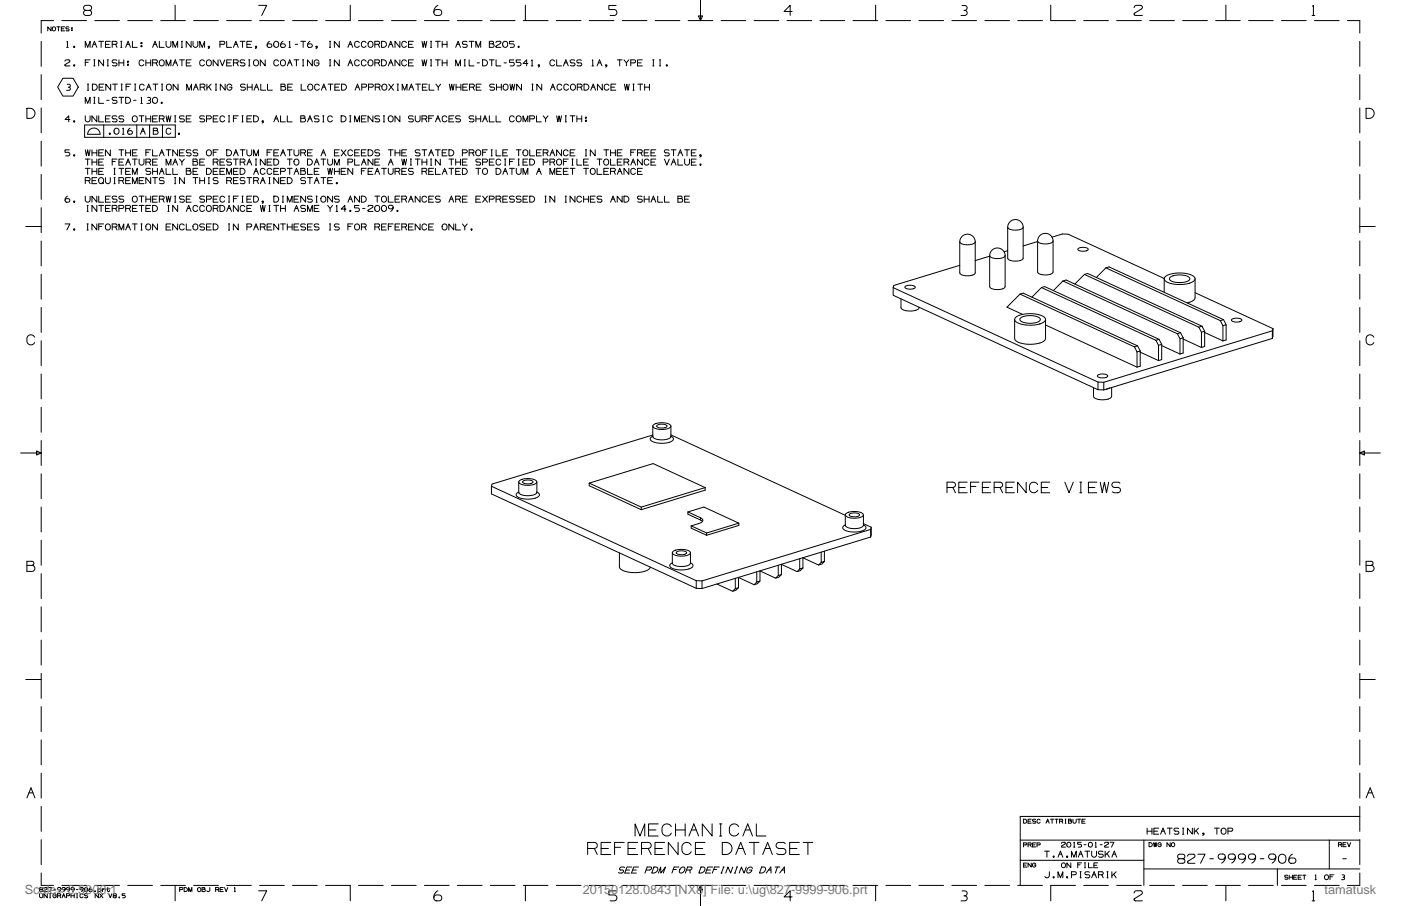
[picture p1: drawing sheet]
<svg xmlns="http://www.w3.org/2000/svg" width="432mm" height="279mm" viewBox="0 0 432 279" stroke-linecap="round" stroke-linejoin="round" font-family="sans-serif">
<defs><g id="words">
<g font-size="3.9" fill="#787878">
<text x="7.6" y="275.6">Scale= 0.5000:1</text>
<text x="179.6" y="275.6">20150128.0843 [NX8] File: u:\ug\827-9999-906.prt</text>
<text x="408.2" y="275.6">tamatusk</text>
</g>
</g></defs>
<g fill="none" stroke="#000" stroke-width=".31">
<path d="M12.7 12.8v7.7M15.7 8.3v1.2l-1-1.2v1.2M16.5 6.4h-3.8v3.8M17.5 8.3h1M18 8.3v1.2M18.9 8.9h.8M19 6.4h7.7M19.9 8.3h-1v1.2h1M20 18.9l.4-.4h.9l.2 .3-.1 .3-1.4 .9M20.5 14.6h.5M20.6 12.9l.2-.2v1.9M21.2 8.4l-.6-.1-.3 .3 .9 .4v.4h-.8"/>
<path d="M26 1.9l.4-.2h1.1a.78 .78 0 0 1 .7 .7 .78 .78 0 0 1-.7 .8 .78 .78 0 0 1 .7 .8 .78 .78 0 0 1-.7 .8h-1a.78 .78 0 0 1-.7-.8 .78 .78 0 0 1 .7-.8l-.7-.4zM26.3 14.6v-1.9l.7 1.9 .8-1.9v1.9M26.3 19.2h.9M26.5 3.2h1M27.8 18.5h-1.5v1.8M28.4 14.6l.7-1.9 .7 1.9M28.7 13.7h.8M28.9 18.5h.4M29.1 18.5v1.8M29.2 6.4h7.6M30.4 12.7h1.5M31.2 12.7v1.9"/>
<path d="M31.9 18.5v1.8l-1.5-1.8v1.8M32.5 13.7h1.1M33.1 18.5h.3M33.2 18.5v1.8M34 12.7h-1.5v1.9h1.5M34.6 14.6v-1.9h1a.47 .47 0 0 1 .5 .5 .47 .47 0 0 1-.5 .5l.5 .9M34.6 13.7h1M36 18.6l-1-.1a.47 .47 0 0 0-.4 .4 .47 .47 0 0 0 .4 .5h.6a.47 .47 0 0 1 .5 .5 .47 .47 0 0 1-.5 .4l-.9-.2M36.7 18.5v1.8M36.7 19.4h1.4M37.2 14.6h.4M37.2 12.7h.4"/>
<path d="M37.4 12.7v1.9M38.1 18.5v1.8M38.7 14.6l.8-1.9 .7 1.9M39.1 13.7h.7M39.4 6.4h7.6M40.8 12.7v1.9h1.5M44.3 18.9a.75 .75 0 0 0-.8-.4 .75 .75 0 0 0-.6 .7v.4a.75 .75 0 0 0 .6 .7 .75 .75 0 0 0 .8-.4M45 19.4h1.4M45 18.5v1.8M46.4 18.5v1.8M47 14.6l.8-1.9 .7 1.9M47 19.4h1.1"/>
<path d="M47.4 13.7h.7M49.1 12.7v1.9h1.5M49.4 18.6h.9l.3 1a.75 .75 0 0 1-.8 .7 .75 .75 0 0 1-.7-.7zM49.5 6.4h7.6M51.2 12.7v1.2a.74 .74 0 0 0 .7 .7 .74 .74 0 0 0 .8-.7v-1.2M53.3 14.6v-1.9l.7 1.9 .8-1.9v1.9M53.6 19.4h.8M54 1.6v4.8M55.3 18.5h1.5M55.9 14.6h.4M55.9 12.7h.4M56.1 12.7v1.9"/>
<path d="M56.1 18.5v1.8M57.4 19.4h1.1M58.9 12.7v1.9l-1.5-1.9v1.9M58.9 18.5h-1.5v1.8h1.5M59.5 12.7v1.2a.74 .74 0 0 0 .7 .7 .74 .74 0 0 0 .8-.7v-1.2M59.7 6.4h7.6M61.6 14.6v-1.9l.7 1.9 .8-1.9v1.9M63 18.9a.75 .75 0 0 0-.8-.4 .75 .75 0 0 0-.6 .7v.4a.75 .75 0 0 0 .6 .7 .75 .75 0 0 0 .8-.4M63.8 18.7l.5-.2 .5 .1 .3 1a.75 .75 0 0 1-.7 .7 .75 .75 0 0 1-.8-.7zM64.6 14.4v.3l-.4 .3M67.2 18.5v1.8l-1.5-1.8v1.8M67.8 13.7h1a.47 .47 0 0 0 .5-.5 .47 .47 0 0 0-.5-.5h-1v1.9"/>
<path d="M67.8 18.5l.7 1.8 .8-1.8M69.8 6.4h7.7M69.9 12.7v1.9h1.5M69.9 19.4h1.1M71.4 18.5h-1.5v1.8h1.5M71.9 14.6l.8-1.9 .7 1.9M71.9 19.4h1.1M72.3 13.7h.8M74 12.7h1.5M74.8 12.7v1.9M75.4 18.6l-.9-.1a.47 .47 0 0 0-.5 .4 .47 .47 0 0 0 .5 .5h.5a.47 .47 0 0 1 .5 .5 .47 .47 0 0 1-.5 .4l-.9-.2M76.1 13.7h1.1"/>
<path d="M76.7 18.5h.3M76.8 18.5v1.8M77.6 12.7h-1.5v1.9h1.5M78.4 18.6l.6-.1 .4 .2 .3 .9a.75 .75 0 0 1-.8 .7 .75 .75 0 0 1-.7-.7zM79.1 14.4v.3l-.4 .3M79.7 1.7h2.5l-1.5 3.1M80 6.4h7.6M81.7 18.5v1.8l-1.5-1.8v1.8M82.4 13.7l1.1-.1 .2 .7-.4 .3-.7-.1-.3-.4zM83.1 12.7l-.6 .6-.2 .8M85.8 18.9a.75 .75 0 0 0-.8-.4 .75 .75 0 0 0-.6 .7v.4a.75 .75 0 0 0 .6 .7 .75 .75 0 0 0 .8-.4M86.6 13.7l1.1-.1 .2 .7-.4 .3-.7-.1-.3-.4z"/>
<path d="M86.7 18.7l.4-.2 .5 .1 .4 1a.75 .75 0 0 1-.8 .7 .75 .75 0 0 1-.7-.7zM87.2 12.7l-.5 .6-.2 .8M88.9 19.4h.8M89 14.6h.5M89.1 12.9l.2-.2v1.9M90.2 6.4h7.6M90.6 18.5h1.5M91 13.7h.7M91.4 18.5v1.8M92.7 12.7h1.5M93.3 18.5h.3M93.4 12.7v1.9"/>
<path d="M93.4 18.5v1.8M94.9 13.7l1.1-.1 .2 .7-.3 .3-.8-.1-.3-.3zM95.5 12.7l-.5 .6-.2 .8M96.3 18.5v1.8l-1.5-1.8v1.8M97.8 14.4v.3l-.4 .3M98.3 19a.76 .76 0 0 0-.8-.5 .76 .76 0 0 0-.7 .7v.4a.76 .76 0 0 0 .9 .7 .76 .76 0 0 0 .6-.9h-.7M101.6 14.6h.3M101.6 12.7h.3M101.6 18.5h.3M101.7 12.7v1.9M101.7 18.5v1.8M104.6 12.7v1.9l-1.5-1.9v1.9"/>
<path d="M104.6 18.5v1.8l-1.5-1.8v1.8M107.2 14.6l.8-1.9 .7 1.9M107.6 13.7h.7M107.6 19.4h.7M107.9 1.6v4.8h-7.6M110.5 6.4h7.6M110.7 13.2a.75 .75 0 0 0-.8-.4 .75 .75 0 0 0-.6 .7v.4a.75 .75 0 0 0 .6 .7 .75 .75 0 0 0 .8-.4M110.7 18.9a.75 .75 0 0 0-.8-.4 .75 .75 0 0 0-.6 .7v.4a.75 .75 0 0 0 .6 .7 .75 .75 0 0 0 .8-.4M112.8 13.2a.75 .75 0 0 0-.8-.4 .75 .75 0 0 0-.6 .7v.4a.75 .75 0 0 0 .6 .7 .75 .75 0 0 0 .8-.4M112.8 18.9a.75 .75 0 0 0-.8-.4 .75 .75 0 0 0-.6 .7v.4a.75 .75 0 0 0 .6 .7 .75 .75 0 0 0 .8-.4M113.7 13l.4-.3 .5 .2 .3 1a.75 .75 0 0 1-.7 .7 .75 .75 0 0 1-.8-.7zM113.7 18.6h.9l.3 1a.75 .75 0 0 1-.7 .7 .75 .75 0 0 1-.8-.7z"/>
<path d="M115.5 14.6v-1.9h1.1a.47 .47 0 0 1 .4 .5 .47 .47 0 0 1-.4 .5l.4 .9M115.5 13.7h1.1M115.5 19.4h1.1M117.6 12.7h.6a.93 .93 0 0 1 .9 1 .93 .93 0 0 1-.9 .9h-.6zM117.6 18.5h.6a.93 .93 0 0 1 .9 .9 .93 .93 0 0 1-.9 .9h-.6zM119.7 14.6l.7-1.9 .8 1.9M120.1 13.7h.7M120.1 19.4h.7M120.6 6.4h7.7M123.2 12.7v1.9l-1.5-1.9v1.9M123.2 18.5v1.8l-1.5-1.8v1.8M125.3 13.2a.75 .75 0 0 0-.9-.4 .75 .75 0 0 0-.6 .7v.4a.75 .75 0 0 0 .6 .7 .75 .75 0 0 0 .9-.4"/>
<path d="M125.3 18.9a.75 .75 0 0 0-.9-.4 .75 .75 0 0 0-.6 .7v.4a.75 .75 0 0 0 .6 .7 .75 .75 0 0 0 .9-.4M125.9 13.7h1.1M125.9 19.4h1.1M127.4 12.7h-1.5v1.9h1.5M127.4 18.5h-1.5v1.8h1.5M130.1 12.7l.3 1.9 .4-1.9 .4 1.9 .4-1.9M130.1 18.5l.3 1.8 .4-1.8 .4 1.8 .4-1.8M130.8 6.4h7.6M132.7 14.6h.4M132.7 12.7h.4M132.7 18.5h.4M132.9 12.7v1.9"/>
<path d="M132.9 18.5v1.8M134 3.1l1.4-.2a.92 .92 0 0 1 .8 .9 .92 .92 0 0 1-.8 1h-.9a.92 .92 0 0 1-.8-.7 .92 .92 0 0 1 .3-1zM134.2 12.7h1.5M134.2 18.5h1.5M134.9 12.7v1.9M134.9 18.5v1.8M135 1.7a2.26 2.26 0 0 0-1.3 2.2M136.3 13.7h1.5M136.3 12.7v1.9M136.3 18.5v1.8M136.3 19.4h1.5M137.8 12.7v1.9"/>
<path d="M137.8 18.5v1.8M140.4 14.6l.8-1.9 .7 1.9M140.8 13.7h.8M141 6.4h7.6M143.1 18.5h.3M143.2 18.5v1.8M143.9 12.9l-.9-.2a.47 .47 0 0 0-.5 .5 .47 .47 0 0 0 .5 .5h.5a.47 .47 0 0 1 .5 .4 .47 .47 0 0 1-.5 .5l-.9-.2M144.6 18.5v1.8h1.5M144.6 12.7h1.5M145.3 12.7v1.9M146.7 14.6v-1.9l.7 1.9 .8-1.9v1.9M147 19.4h.8"/>
<path d="M148.7 18.5h.6a.93 .93 0 0 1 .9 .9 .93 .93 0 0 1-.9 .9h-.6zM150.8 13.5h1a.38 .38 0 0 0 .3-.4 .38 .38 0 0 0-.4-.4h-.9v1.9h1a.56 .56 0 0 0 .5-.5 .56 .56 0 0 0-.5-.6M150.8 18.5h1.5M151.1 6.4h7.6M151.6 18.5v1.8M152.9 13.2l.3-.5 1 .1 .2 .2-.2 .4-1.3 .9M152.9 14.3l.1 .3h1.4M152.9 14.3h.1M152.9 18.5v1.8h1.5M155.3 19.4h.8M158.4 12.8h-1.4v.7h1a.55 .55 0 0 1 .5 .6 .55 .55 0 0 1-.5 .5h-.7M158.4 18.5h-1.4v.7h1a.55 .55 0 0 1 .5 .6 .55 .55 0 0 1-.5 .5h-.7"/>
<path d="M160.5 18.5h-1.4v.7h1a.55 .55 0 0 1 .5 .6 .55 .55 0 0 1-.5 .5h-.8M161.3 6.4h7.6M161.9 1.6v4.8M162.7 19.6h-1.5l1.1-1.1v1.8M163.8 18.6l.2-.1v1.8M170.9 18.9a.75 .75 0 0 0-.8-.4 .75 .75 0 0 0-.6 .7v.4a.75 .75 0 0 0 .6 .7 .75 .75 0 0 0 .8-.4M171.4 6.4h7.7M171.6 18.5v1.8h1.5M174 19.4h.8M177.1 18.6l-.9-.1a.47 .47 0 0 0-.5 .4 .47 .47 0 0 0 .5 .5h.5a.47 .47 0 0 1 .5 .5 .47 .47 0 0 1-.5 .4l-.9-.2M179.2 18.6l-1-.1a.47 .47 0 0 0-.4 .4 .47 .47 0 0 0 .4 .5h.6a.47 .47 0 0 1 .5 .5 .47 .47 0 0 1-.5 .4l-.9-.2M181.6 6.4h7.6"/>
<path d="M182.5 18.6l.2-.1v1.8M184.4 19.4h.7M189.9 1.7h-2.3v1.2h1.7a.91 .91 0 0 1 .8 .9 .91 .91 0 0 1-.8 1h-1.3M190.3 18.5h1.4M191 18.5v1.8M191.8 6.4h7.6M192.3 18.5l.8 .9v.9M193.8 18.5l-.7 .9M194.4 19.4h1a.47 .47 0 0 0 .5-.5 .47 .47 0 0 0-.5-.4h-1v1.8M196.5 19.4h1.1M198 18.5h-1.5v1.8h1.5M201.2 18.5h.3"/>
<path d="M201.4 18.5v1.8M201.9 6.4h7.6M203.3 18.5h.3M203.4 18.5v1.8M212.1 6.4h7.6M215.3 4.9h1.2l-.6 1.4zM215.9 0v6.4M222.2 6.4h7.7M232.4 6.4h7.6M242.6 6.4h7.6M244.1 3.5h-2.4l1.8-1.8v3.1M252.7 6.4h7.6"/>
<path d="M262.9 6.4h7.6M269.9 1.6v4.8M273 6.4h7.7M283.2 6.4h7.6M293.4 6.4h7.6M296.5 1.7h.9a.76 .76 0 0 1 .7 .8 .76 .76 0 0 1-.8 .7M297.1 3.2a.8 .8 0 0 1 1 .6 .8 .8 0 0 1-.7 1h-1.2M303.5 6.4h7.6M313.7 6.4h7.6M323.8 1.6v4.8h7.7M334 6.4h7.6M344.2 6.4h7.6"/>
<path d="M349.5 2.3l.4-.6h1.6a.6 .6 0 0 1 .6 .4 .6 .6 0 0 1-.3 .6l-2.1 1.3-.2 .4 .3 .4h2.3M354.3 6.4h7.6M364.5 6.4h7.6M374.6 6.4h7.7M377.8 1.6v4.8M384.8 6.4h7.6M395 6.4h7.6M404.4 4.8h.8M404.5 1.9l.3-.2v3.1M405.1 6.4h7.6M415.3 6.4h3.8v3.8M419.1 12.8v7.7"/>
<path d="M8.3 33.4h.9a1.55 1.55 0 0 1 1.6 1.6 1.55 1.55 0 0 1-1.6 1.5h-.9zM12.7 23v7.7M12.7 33.3v7.7M19.4 24.1h3.1l1.6 2.8-1.6 2.7h-3.1l-1.6-2.7zM20 20.1l.2 .2h1.3M20 20v.1M20.7 26h.6a.46 .46 0 0 1 .4 .5 .46 .46 0 0 1-.5 .4M21.1 26.9a.49 .49 0 0 1 .6 .4 .49 .49 0 0 1-.4 .6h-.8M21.5 36.9h-1.4l1.1-1.2v1.9M26.1 38.5h27.9v3.9h-27.9zM26.3 31.9v-1.9l.7 1.9 .8-1.9v1.9M26.3 35.7v1.1a.74 .74 0 0 0 .7 .8 .74 .74 0 0 0 .8-.8v-1.1"/>
<path d="M27 27.8h.3M27 25.9h.3M27.1 25.9v1.9M28.5 25.9h.5a.93 .93 0 0 1 1 1 .93 .93 0 0 1-1 .9h-.5zM28.9 20.3h.4M28.9 31.9h.4M28.9 30h.4M29.1 30v1.9M29.8 35.7v1.9l-1.5-1.9v1.9M30.4 30v1.9h1.5M30.4 35.7v1.9h1.5M30.6 26.9h1.1"/>
<path d="M32 38.5v3.9M32 25.9h-1.4v1.9h1.4M32.5 36.7h1.1M32.9 30.9h.7M33.1 20.3h.3M34 35.7h-1.5v1.9h1.5M34.1 25.9v1.9l-1.5-1.9v1.9M34.7 25.9h1.5M35.4 25.9v1.9M36 30.2l-1-.2a.47 .47 0 0 0-.4 .5 .47 .47 0 0 0 .4 .4h.6a.47 .47 0 0 1 .5 .5 .47 .47 0 0 1-.5 .5l-.9-.2M36 35.9l-1-.2a.47 .47 0 0 0-.4 .5 .47 .47 0 0 0 .4 .5h.6a.47 .47 0 0 1 .5 .4 .47 .47 0 0 1-.5 .5l-.9-.2M36.7 30h1.4"/>
<path d="M37.3 27.8h.4M37.3 25.9h.4M37.4 30v1.9M37.5 25.9v1.9M37.8 39.7l.2-.2v1.9M38 35.9l-.9-.2a.47 .47 0 0 0-.5 .5 .47 .47 0 0 0 .5 .5h.6a.47 .47 0 0 1 .4 .4 .47 .47 0 0 1-.4 .5l-1-.2M38.7 30h.6a.93 .93 0 0 1 .9 .9 .93 .93 0 0 1-.9 1h-.6zM38.9 26.7h.9M40.1 39.5l-.6 .6-.2 .8M40.3 25.9h-1.4v1.9M41 35.9l.4-.2 .6 .2 .3 .9a.75 .75 0 0 1-.8 .8 .75 .75 0 0 1-.7-.8zM41.2 30.9h.7"/>
<path d="M41.5 27.8h.3M41.5 25.9h.3M41.7 25.9v1.9M42.2 38.5v3.9M42.9 35.7h1.5M43.4 31.9h.5M43.5 30.2l.1-.2v1.9M43.6 35.7v1.9M44.4 26.4a.75 .75 0 0 0-.8-.4 .75 .75 0 0 0-.6 .7v.4a.75 .75 0 0 0 .6 .7 .75 .75 0 0 0 .8-.4M45 35.7v1.9M45 36.7h1.4M45.1 27.8l.7-1.9 .8 1.9"/>
<path d="M45.5 26.9h.7M45.5 30h.5a.46 .46 0 0 1 .4 .5 .46 .46 0 0 1-.4 .4M45.8 30.9a.48 .48 0 0 1 .6 .4 .48 .48 0 0 1-.4 .6h-.7M46.1 38.5v3.9M46.4 35.7v1.9M47 20.3v-1.8h1.1a.47 .47 0 0 1 .4 .4 .47 .47 0 0 1-.4 .5l.4 .9M47 36.7h1.2M47.2 25.9h1.4M47.9 25.9v1.9M48.5 35.7h-1.5v1.9h1.5M49.1 37.6v-1.9h1a.47 .47 0 0 1 .5 .5 .47 .47 0 0 1-.5 .5l.5 .9M49.1 36.7h1"/>
<path d="M49.8 27.8h.3M49.8 25.9h.3M50 25.9v1.9M50.1 38.5v3.9M51.2 20.3v-1.8l.7 1.8 .8-1.8v1.8M51.2 35.7l.3 1.9 .4-1.9 .4 1.9 .4-1.9M51.6 26.1h.9l.3 1a.75 .75 0 0 1-.8 .7 .75 .75 0 0 1-.7-.7zM52.6 40a.75 .75 0 0 0-.8-.4 .75 .75 0 0 0-.6 .7v.3a.75 .75 0 0 0 .6 .8 .75 .75 0 0 0 .8-.4M53.3 20.3l.7-1.8 .8 1.8M53.8 37.6h.4M53.8 35.7h.4M54 35.7v1.9"/>
<path d="M54.9 25.9v1.9l-1.5-1.9v1.9M56.7 35.9l-.9-.2a.47 .47 0 0 0-.5 .5 .47 .47 0 0 0 .5 .5h.5a.47 .47 0 0 1 .5 .4 .47 .47 0 0 1-.5 .5l-.9-.2M57.4 36.7h1.1M57.5 27.8v-1.9l.8 1.9 .7-1.9v1.9M58.9 35.7h-1.5v1.9h1.5M59.6 27.8l.8-1.9 .7 1.9M60 26.9h.7M61.7 27.8v-1.9h1a.47 .47 0 0 1 .5 .5 .47 .47 0 0 1-.5 .5l.5 .9M61.7 26.9h1M63 35.9l-1-.2a.47 .47 0 0 0-.5 .5 .47 .47 0 0 0 .5 .5h.6a.47 .47 0 0 1 .5 .4 .47 .47 0 0 1-.5 .5l-1-.2M63.6 36.7h1.1a.47 .47 0 0 0 .4-.5 .47 .47 0 0 0-.4-.5h-1.1v1.9M63.8 25.9v1.9"/>
<path d="M64.3 26.7l.8 1.1M65.1 25.9l-1.3 1.3M65.7 36.7h1.1M66.4 27.8h.4M66.4 25.9h.4M66.6 25.9v1.9M67.2 35.7h-1.5v1.9h1.5M69.2 36.2a.75 .75 0 0 0-.8-.5 .75 .75 0 0 0-.6 .8v.3a.75 .75 0 0 0 .6 .8 .75 .75 0 0 0 .8-.4M69.4 25.9v1.9l-1.5-1.9v1.9M70.4 37.6h.4M70.4 35.7h.4M70.6 35.7v1.9"/>
<path d="M71.4 26.4a.76 .76 0 0 0-.8-.5 .76 .76 0 0 0-.6 .8v.4a.76 .76 0 0 0 .8 .7 .76 .76 0 0 0 .7-.9h-.8M71.9 20.3v-1.8h1.1a.47 .47 0 0 1 .4 .4 .47 .47 0 0 1-.4 .5l.4 .9M71.9 36.5h1M73.4 35.7h-1.5v1.9M74.6 37.6h.3M74.6 35.7h.3M74.8 35.7v1.9M75.5 26.1l-.9-.2a.47 .47 0 0 0-.5 .5 .47 .47 0 0 0 .5 .5h.6a.47 .47 0 0 1 .4 .4 .47 .47 0 0 1-.4 .5l-1-.2M76.1 36.7h1.1M76.2 26.9h1.5M76.2 25.9v1.9M76.7 20.3h.3"/>
<path d="M77.6 35.7h-1.5v1.9h1.5M77.7 25.9v1.9M78.2 35.7h.5a.93 .93 0 0 1 1 1 .93 .93 0 0 1-1 .9h-.5zM78.3 27.8l.7-1.9 .8 1.9M78.7 26.9h.7M80.4 25.9v1.9h1.5M81.2 37.4v.3l-.4 .3M82.4 25.9v1.9h1.5M84.4 37.6l.7-1.9 .8 1.9M84.8 36.7h.7M86.5 35.7v1.9h1.5M86.6 26.7h1a.38 .38 0 0 0 .3-.4 .38 .38 0 0 0-.4-.4h-.9v1.9h.9a.56 .56 0 0 0 .6-.5 .56 .56 0 0 0-.6-.6"/>
<path d="M88.5 35.7v1.9h1.5M88.5 20.3l.8-1.8 .7 1.8M88.7 26.9h1.1M90.2 25.9h-1.5v1.9h1.5M92.7 36.5h1a.38 .38 0 0 0 .3-.4 .38 .38 0 0 0-.4-.4h-.9v1.9h.9a.56 .56 0 0 0 .6-.6 .56 .56 0 0 0-.6-.5M92.8 25.9v1.9h1.5M93.3 20.3h.3M94.8 37.6l.7-1.9 .8 1.9M95.2 36.7h.7M95.2 26.1h.9l.3 1a.75 .75 0 0 1-.8 .7 .75 .75 0 0 1-.7-.7zM98.2 35.9l-.9-.2a.47 .47 0 0 0-.5 .5 .47 .47 0 0 0 .5 .5h.6a.47 .47 0 0 1 .4 .4 .47 .47 0 0 1-.4 .5l-1-.2M98.4 26.4a.75 .75 0 0 0-.8-.4 .75 .75 0 0 0-.6 .7v.4a.75 .75 0 0 0 .6 .7 .75 .75 0 0 0 .8-.4"/>
<path d="M99 27.8l.8-1.9 .7 1.9M99.4 26.9h.8M99.5 37.6h.3M99.5 35.7h.3M99.7 35.7v1.9M101.1 25.9h1.5M101.6 20.3h.3M101.9 25.9v1.9M102.4 36.2a.75 .75 0 0 0-.8-.5 .75 .75 0 0 0-.6 .8v.3a.75 .75 0 0 0 .6 .8 .75 .75 0 0 0 .8-.4M103.2 26.9h1.1M104.7 25.9h-1.5v1.9h1.5M105.2 35.7h.5a.93 .93 0 0 1 .9 1 .93 .93 0 0 1-.9 .9h-.5z"/>
<path d="M105.3 25.9h.5a.93 .93 0 0 1 1 1 .93 .93 0 0 1-1 .9h-.5zM107.2 20.3l.8-1.8 .7 1.8M107.8 37.6h.3M107.8 35.7h.3M108 35.7v1.9M109.3 37.6v-1.9l.8 1.9 .7-1.9v1.9M109.4 27.8l.8-1.9 .7 1.9M109.8 26.9h.7M111.4 36.7h1.1M111.5 26.9h1a.47 .47 0 0 0 .5-.5 .47 .47 0 0 0-.5-.5h-1v1.9M112.9 35.7h-1.5v1.9h1.5M113.6 26.9h1a.47 .47 0 0 0 .5-.5 .47 .47 0 0 0-.5-.5h-1v1.9"/>
<path d="M114.9 35.7v1.9l-1.5-1.9v1.9M115.5 20.3v-1.8h1.1a.47 .47 0 0 1 .4 .4 .47 .47 0 0 1-.4 .5l.4 .9M115.7 27.8v-1.9h1a.47 .47 0 0 1 .4 .5 .47 .47 0 0 1-.4 .5l.4 .9M115.7 26.9h1M116.9 35.9l-.9-.2a.47 .47 0 0 0-.5 .5 .47 .47 0 0 0 .5 .5h.5a.47 .47 0 0 1 .5 .4 .47 .47 0 0 1-.5 .5l-.9-.2M118 26.1l.6-.2 .4 .3 .2 .9a.75 .75 0 0 1-.7 .7 .75 .75 0 0 1-.8-.7zM118.2 37.6h.3M118.2 35.7h.3M118.3 35.7v1.9M119.7 20.3l.7-1.8 .8 1.8M119.8 25.9l1.5 1.9M119.9 35.9l.4-.2 .6 .2 .3 .9a.75 .75 0 0 1-.8 .8 .75 .75 0 0 1-.7-.8z"/>
<path d="M121.3 25.9l-1.5 1.9M122.4 27.8h.4M122.4 25.9h.4M122.6 25.9v1.9M123.2 35.7v1.9l-1.5-1.9v1.9M124 27.8v-1.9l.7 1.9 .7-1.9v1.9M126 27.8l.8-1.9 .7 1.9M126.4 26.9h.7M127.3 35.9l-1-.2a.47 .47 0 0 0-.4 .5 .47 .47 0 0 0 .4 .5h.6a.47 .47 0 0 1 .5 .4 .47 .47 0 0 1-.5 .5l-.9-.2M128 35.7v1.1a.74 .74 0 0 0 .7 .8 .74 .74 0 0 0 .8-.8v-1.1M128.1 25.9h1.5M128.8 25.9v1.9"/>
<path d="M130.1 37.6v-1.9h1a.47 .47 0 0 1 .5 .5 .47 .47 0 0 1-.5 .5l.5 .9M130.1 36.7h1M130.2 26.9h1.1M131.7 25.9h-1.5v1.9h1.5M132.1 36.5h1M132.3 25.9v1.9h1.4M132.7 20.3h.4M133.6 35.7h-1.5v1.9M134.2 37.6l.8-1.9 .7 1.9M134.3 25.9l.8 1v.9M134.6 36.7h.7M135.8 25.9l-.7 1"/>
<path d="M137.7 36.2a.75 .75 0 0 0-.8-.5 .75 .75 0 0 0-.6 .8v.3a.75 .75 0 0 0 .6 .8 .75 .75 0 0 0 .8-.4M138.4 36.7h1.1M138.5 25.9l.3 1.9 .4-1.9 .4 1.9 .4-1.9M139.9 35.7h-1.5v1.9h1.5M140.4 20.3v-1.8l.8 1.8 .7-1.8v1.8M140.6 26.9h1.5M140.6 25.9v1.9M141.8 35.9l-.9-.2a.47 .47 0 0 0-.5 .5 .47 .47 0 0 0 .5 .5h.6a.47 .47 0 0 1 .4 .4 .47 .47 0 0 1-.4 .5l-1-.2M142.1 25.9v1.9M142.6 26.9h1.2M143.1 20.3h.3M144.1 25.9h-1.5v1.9h1.5"/>
<path d="M144.7 27.8v-1.9h1a.47 .47 0 0 1 .5 .5 .47 .47 0 0 1-.5 .5l.5 .9M144.7 26.9h1M146 35.9l-1-.2a.47 .47 0 0 0-.4 .5 .47 .47 0 0 0 .4 .5h.6a.47 .47 0 0 1 .5 .4 .47 .47 0 0 1-.5 .5l-.9-.2M146.7 36.7h1.5M146.7 35.7v1.9M146.8 26.9h1.1M148.2 35.7v1.9M148.3 25.9h-1.5v1.9h1.5M148.7 37.6l.8-1.9 .7 1.9M149.1 36.7h.8M150.8 35.7v1.9h1.5M152.3 26.1l-.9-.2a.47 .47 0 0 0-.5 .5 .47 .47 0 0 0 .5 .5h.6a.47 .47 0 0 1 .4 .4 .47 .47 0 0 1-.4 .5l-1-.2"/>
<path d="M152.9 35.7v1.9h1.5M153 26.9h1.5M153 25.9v1.9M154.5 25.9v1.9M155.4 26.1h.9l.3 1a.75 .75 0 0 1-.8 .7 .75 .75 0 0 1-.7-.7zM157.2 25.9l.3 1.9 .4-1.9 .4 1.9 .4-1.9M158.5 36.2a.75 .75 0 0 0-.9-.5 .75 .75 0 0 0-.6 .8v.3a.75 .75 0 0 0 .6 .8 .75 .75 0 0 0 .9-.4M159.3 35.9l.4-.2 .6 .2 .3 .9a.75 .75 0 0 1-.7 .8 .75 .75 0 0 1-.8-.8zM160.7 25.9v1.9l-1.5-1.9v1.9M161.2 37.6v-1.9l.7 1.9 .8-1.9v1.9M163.3 36.7h1a.47 .47 0 0 0 .5-.5 .47 .47 0 0 0-.5-.5h-1v1.9M163.8 20.3h.5"/>
<path d="M163.9 27.8h.4M163.9 25.9h.4M164.1 25.9v1.9M165.3 35.7v1.9h1.5M166.3 20.1v.4l-.4 .2M167 25.9v1.9l-1.5-1.9v1.9M167.4 35.7l.8 .9v1M168.9 35.7l-.7 .9M169.6 27.8l.8-1.9 .7 1.9M170 26.9h.7M171.6 35.7l.3 1.9 .4-1.9 .4 1.9 .4-1.9M173.1 26.4a.75 .75 0 0 0-.8-.4 .75 .75 0 0 0-.6 .7v.4a.75 .75 0 0 0 .6 .7 .75 .75 0 0 0 .8-.4"/>
<path d="M173.7 20.3l.7-1.8 .7 1.8M174.2 37.6h.4M174.2 35.7h.4M174.4 35.7v1.9M175.2 26.4a.75 .75 0 0 0-.8-.4 .75 .75 0 0 0-.6 .7v.4a.75 .75 0 0 0 .6 .7 .75 .75 0 0 0 .8-.4M175.7 35.7h1.5M176 26.2l.5-.3 .5 .2 .3 1a.75 .75 0 0 1-.7 .7 .75 .75 0 0 1-.8-.7zM176.5 35.7v1.9M177.8 36.7h1.5M177.8 35.7v1.9M177.9 27.8v-1.9h1.1a.47 .47 0 0 1 .4 .5 .47 .47 0 0 1-.4 .5l.4 .9M177.9 26.9h1.1"/>
<path d="M179.3 35.7v1.9M180 25.9h.6a.93 .93 0 0 1 .9 1 .93 .93 0 0 1-.9 .9h-.6zM182.1 27.8l.7-1.9 .8 1.9M182.4 20.3h.5M182.5 26.9h.7M184 20.3l.8-1.8 .7 1.8M185.6 25.9v1.9l-1.5-1.9v1.9M187 20.1v.4l-.4 .2M187.7 26.4a.75 .75 0 0 0-.9-.4 .75 .75 0 0 0-.6 .7v.4a.75 .75 0 0 0 .6 .7 .75 .75 0 0 0 .9-.4M188.3 26.9h1.1M189.8 25.9h-1.5v1.9h1.5M192.5 25.9l.3 1.9 .4-1.9 .4 1.9 .3-1.9"/>
<path d="M195.1 27.8h.3M195.1 25.9h.3M195.3 25.9v1.9M196.6 25.9h1.5M197.3 25.9v1.9M198.7 26.9h1.5M198.7 25.9v1.9M200.2 25.9v1.9M201.2 20.3h.3M203.3 20.3h.3M419.1 23v7.7M419.1 33.3v7.7"/>
<path d="M421 33.4h1a1.55 1.55 0 0 1 1.5 1.6 1.55 1.55 0 0 1-1.5 1.5h-1zM12.7 43.5v7.7M12.7 53.8v7.7M21.4 46.2h-1.4v.8h1a.55 .55 0 0 1 .5 .5 .55 .55 0 0 1-.5 .6h-.7M26.3 46.2l.3 1.9 .4-1.9 .4 1.9 .4-1.9M26.3 56.6v-1.8h1a.47 .47 0 0 1 .5 .4 .47 .47 0 0 1-.5 .5l.5 .9M26.3 49.1h1.5M26.3 51.9h1.5M26.3 55.7h1M27 49.1v1.8M27 51.9v1.9M27 41.4l.6-1.3 1.3-.6 .7 .1 .7 .5 .5 1.3"/>
<path d="M27 41.4h3.8M28.4 46.2v1.9M28.4 49.1v1.8M28.4 51.9v1.9M28.4 47.1h1.4M28.4 50h1.4M28.4 52.8h1.4M28.4 55.7h1.1M29.8 54.8h-1.4v1.8h1.4M29.8 46.2v1.9M29.8 49.1v1.8M29.8 51.9v1.9"/>
<path d="M30.4 47.1h1.2M30.4 50h1.2M30.4 52.8h1.2M30.6 55l.4-.2 .6 .1 .3 1a.75 .75 0 0 1-.7 .7 .75 .75 0 0 1-.8-.7zM31.5 56.2l.4 .4M31.9 46.2h-1.5v1.9h1.5M31.9 49.1h-1.5v1.8h1.5M31.9 51.9h-1.5v1.9h1.5M32.5 54.8v1.1a.74 .74 0 0 0 .7 .7 .74 .74 0 0 0 .8-.7v-1.1M34 46.2v1.9l-1.5-1.9v1.9M34.6 49.8h.9M35.1 51.9h.4"/>
<path d="M35.1 53.8h.4M35.1 54.8h.4M35.1 56.6h.4M35.3 51.9v1.9M35.3 54.8v1.8M36.1 49.1h-1.5v1.8M36.7 56.6v-1.8h1a.47 .47 0 0 1 .4 .4 .47 .47 0 0 1-.4 .5l.4 .9M36.7 46.2h1.4M36.7 50h1.1M36.7 51.9h1.4M36.7 55.7h1M37.4 46.2v1.9"/>
<path d="M37.4 51.9v1.9M37.8 41.4h.5M38.1 49.1h-1.4v1.8h1.4M38.7 47.1h1.5M38.7 46.2v1.9M38.7 50.9l.8-1.8 .7 1.8M38.7 52.8h1.2M38.7 55.7h1.2M39.1 50h.7M39.5 40.4h1l.3 .7-.5 .3-.7-.1-.3-.4zM40.2 51.9h-1.5v1.9h1.5M40.2 54.8h-1.5v1.8h1.5"/>
<path d="M40.2 46.2v1.9M40.8 53.8v-1.9l.8 1.9 .7-1.9v1.9M40.8 56.6v-1.8l.8 1.8 .7-1.8v1.8M40.8 47.1h1.1M40.8 49.1h1.5M41.5 49.1v1.8M42.3 46.2h-1.5v1.9h1.5M42.9 49.1v1.1a.74 .74 0 0 0 .7 .7 .74 .74 0 0 0 .8-.7v-1.1M42.9 55.7h1.1M43.3 41.4l.7-1.9 .8 1.9M43.7 40.5h.7M44.4 54.8h-1.5v1.8h1.5"/>
<path d="M45 50.9v-1.8h1a.47 .47 0 0 1 .4 .4 .47 .47 0 0 1-.4 .5l.4 .9M45 47h.9M45 50h1M46.3 52.1l-.9-.2a.47 .47 0 0 0-.5 .5 .47 .47 0 0 0 .5 .4h.6a.47 .47 0 0 1 .4 .5 .47 .47 0 0 1-.4 .5l-1-.2M46.4 54.8v1.8l-1.5-1.8v1.8M46.4 46.2h-1.4v1.9M47 46.2v1.9h1.5M47 51.9v1.9M47 50h1.2M47 52.8h1.5M47 54.8h1.5M47.3 40.3h.9a.38 .38 0 0 0 .3-.4 .38 .38 0 0 0-.3-.4h-.9v1.9h.9a.56 .56 0 0 0 .5-.6 .56 .56 0 0 0-.5-.5"/>
<path d="M47.8 54.8v1.8M48.5 49.1h-1.5v1.8h1.5M48.5 51.9v1.9M49.1 53.8l.8-1.9 .7 1.9M49.1 48.1l.8-1.9 .7 1.9M49.5 47.1h.7M49.5 52.8h.7M50.5 55l-1-.2a.47 .47 0 0 0-.4 .4 .47 .47 0 0 0 .4 .5h.6a.47 .47 0 0 1 .5 .5 .47 .47 0 0 1-.5 .4l-.9-.1M51.2 50.9v-1.8l.7 1.8 .8-1.8v1.8M51.2 51.9v1.9h1.5M51.2 46.2h1.5M51.9 46.2v1.9"/>
<path d="M53.3 51.9v1.9h1.5M53.3 50.9l.7-1.8 .8 1.8M53.6 50h.8M53.8 54.8h.4M53.8 56.6h.4M54 54.8v1.8M54.8 46.2v1.9l-1.6-1.9v1.9M55.3 49.1l.8 .9v.9M55.3 47.1h1.2M56.8 46.2h-1.5v1.9h1.5M56.8 54.8v1.8l-1.5-1.8v1.8M56.8 49.1l-.7 .9"/>
<path d="M57.4 52.7h1a.38 .38 0 0 0 .3-.4 .38 .38 0 0 0-.4-.4h-.9v1.9h.9a.56 .56 0 0 0 .6-.6 .56 .56 0 0 0-.6-.5M58.8 46.4l-.9-.2a.47 .47 0 0 0-.5 .5 .47 .47 0 0 0 .5 .4h.5a.47 .47 0 0 1 .5 .5 .47 .47 0 0 1-.5 .5l-.9-.2M59.5 49.8h1a.38 .38 0 0 0 .3-.4 .38 .38 0 0 0-.4-.3h-.9v1.8h.9a.56 .56 0 0 0 .6-.5 .56 .56 0 0 0-.6-.6M59.5 52.8h1.1M59.5 54.8h1.5M60.2 54.8v1.8M60.9 46.4l-1-.2a.47 .47 0 0 0-.4 .5 .47 .47 0 0 0 .4 .4h.6a.47 .47 0 0 1 .5 .5 .47 .47 0 0 1-.5 .5l-.9-.2M61 51.9h-1.5v1.9h1.5M61.6 50h1.1M61.6 55.7h1.5M61.6 54.8v1.8M63.1 49.1h-1.5v1.8h1.5"/>
<path d="M63.1 54.8v1.8M63.6 51.9h.6a.93 .93 0 0 1 .9 .9 .93 .93 0 0 1-.9 1h-.6zM63.8 46.4l.5-.2 .5 .1 .3 1a.75 .75 0 0 1-.7 .8 .75 .75 0 0 1-.8-.8zM64.2 54.8h.4M64.2 56.6h.4M64.4 54.8v1.8M65.7 50.9v-1.8h1a.47 .47 0 0 1 .5 .4 .47 .47 0 0 1-.5 .5l.5 .9M65.7 47h1M65.7 50h1M65.7 52.8h1.1M67.1 55l-.9-.2a.47 .47 0 0 0-.5 .4 .47 .47 0 0 0 .5 .5h.5a.47 .47 0 0 1 .5 .5 .47 .47 0 0 1-.5 .4l-.9-.1M67.2 51.9h-1.5v1.9h1.5"/>
<path d="M67.2 46.2h-1.5v1.9M67.8 50h1.1M67.8 52.8h1.1M69.3 49.1h-1.5v1.8h1.5M69.3 51.9h-1.5v1.9h1.5M69.9 46.2h.5a.93 .93 0 0 1 1 .9 .93 .93 0 0 1-1 1h-.5zM69.9 53.8v-1.9l.7 1.9 .8-1.9v1.9M69.9 56.6v-1.8h1a.47 .47 0 0 1 .5 .4 .47 .47 0 0 1-.5 .5l.5 .9M69.9 55.7h1M70.2 50h.1M70.3 50h.6a.47 .47 0 0 1 .5 .5 .47 .47 0 0 1-.5 .4l-1-.2M71.3 49.2l-1-.1a.46 .46 0 0 0-.5 .4 .46 .46 0 0 0 .4 .5"/>
<path d="M71.9 48.1l.8-1.9 .7 1.9M71.9 49.1h1.5M71.9 52.8h1.2M71.9 55.7h1.2M72.3 47.1h.8M72.7 49.1v1.8M73.4 51.9h-1.5v1.9h1.5M73.4 54.8h-1.5v1.8h1.5M74 50.9v-1.8h1a.47 .47 0 0 1 .5 .4 .47 .47 0 0 1-.5 .5l.5 .9M74 51.9h.6a.93 .93 0 0 1 .9 .9 .93 .93 0 0 1-.9 1h-.6zM74 46.2h1.5M74 50h1"/>
<path d="M74.4 55.7h.1M74.5 55.7h.5a.47 .47 0 0 1 .5 .5 .47 .47 0 0 1-.5 .4l-.9-.1M74.8 46.2v1.9M75.4 55l-.9-.2a.46 .46 0 0 0-.5 .4 .46 .46 0 0 0 .4 .5M76.1 46.2v1.1a.74 .74 0 0 0 .7 .8 .74 .74 0 0 0 .8-.8v-1.1M76.1 50.9l.7-1.8 .8 1.8M76.1 54.8h1.5M76.5 50h.7M76.8 54.8v1.8M78.2 48.1v-1.9l.7 1.9 .8-1.9v1.9M78.2 56.6v-1.8h1a.47 .47 0 0 1 .5 .4 .47 .47 0 0 1-.5 .5l.5 .9M78.2 53.8l.7-1.9 .8 1.9"/>
<path d="M78.2 55.7h1M78.5 52.8h.8M78.7 49.1h.4M78.7 50.9h.4M78.9 49.1v1.8M80.2 56.6l.8-1.8 .7 1.8M80.6 55.7h.8M81.7 52.4a.75 .75 0 0 0-.9-.5 .75 .75 0 0 0-.6 .8v.3a.75 .75 0 0 0 .6 .8 .75 .75 0 0 0 .9-.5M81.7 49.1v1.8l-1.5-1.8v1.8M82.3 47h1M82.3 50h1.2M82.9 54.8h.3"/>
<path d="M82.9 56.6h.3M83.1 54.8v1.8M83.7 52.4a.75 .75 0 0 0-.8-.5 .75 .75 0 0 0-.6 .8v.3a.75 .75 0 0 0 .6 .8 .75 .75 0 0 0 .8-.5M83.8 49.1h-1.5v1.8h1.5M83.8 46.2h-1.5v1.9M84.4 49.1h.6a.93 .93 0 0 1 .9 .9 .93 .93 0 0 1-.9 .9h-.6zM84.4 47.1h1.1M84.4 52.8h1.1M85.9 46.2h-1.5v1.9h1.5M85.9 51.9h-1.5v1.9h1.5M85.9 54.8v1.8l-1.5-1.8v1.8M86.5 52.8h1a.47 .47 0 0 0 .5-.4 .47 .47 0 0 0-.5-.5h-1v1.9"/>
<path d="M86.5 48.1l.7-1.9 .8 1.9M86.5 55.7h1.1M86.9 47.1h.7M88 54.8h-1.5v1.8h1.5M88.5 54.8h.6a.93 .93 0 0 1 .9 .9 .93 .93 0 0 1-.9 .9h-.6zM88.5 46.2h1.5M88.5 49.1h1.5M88.5 51.9h1.5M89.3 46.2v1.9M89.3 49.1v1.8M89.3 51.9v1.9M90.6 46.2v1.1a.74 .74 0 0 0 .8 .8 .74 .74 0 0 0 .7-.8v-1.1"/>
<path d="M90.6 53.8l.8-1.9 .7 1.9M90.8 49.3l.4-.2 .6 .1 .3 1a.75 .75 0 0 1-.7 .7 .75 .75 0 0 1-.8-.7zM91 52.8h.7M92.7 48.1v-1.9h1a.47 .47 0 0 1 .5 .5 .47 .47 0 0 1-.5 .4l.5 1M92.7 52.7h1a.38 .38 0 0 0 .3-.4 .38 .38 0 0 0-.4-.4h-.9v1.9h.9a.56 .56 0 0 0 .6-.6 .56 .56 0 0 0-.6-.5M92.7 47.1h1M94.1 55l-1-.2a.47 .47 0 0 0-.4 .4 .47 .47 0 0 0 .4 .5h.6a.47 .47 0 0 1 .5 .5 .47 .47 0 0 1-.5 .4l-.9-.1M94.8 49.1h.5a.93 .93 0 0 1 1 .9 .93 .93 0 0 1-1 .9h-.5zM94.8 51.9v1.9h1.5M94.8 47.1h1.1M94.8 54.8h1.5M95.5 54.8v1.8"/>
<path d="M96.3 46.2h-1.5v1.9h1.5M96.9 50.9l.7-1.8 .7 1.8M96.9 52.8h1.1M96.9 56.6l.7-1.8 .7 1.8M97.2 50h.8M97.2 55.7h.8M98.3 51.9h-1.4v1.9h1.4M98.9 48.1l.8-1.9 .7 1.9M98.9 49.1h1.5M98.9 54.8h1.5M99.3 47.1h.7M99.7 49.1v1.8"/>
<path d="M99.7 54.8v1.8M101 49.1v1.1a.74 .74 0 0 0 .7 .7 .74 .74 0 0 0 .8-.7v-1.1M101 51.9l.4 1.9 .3-1.9 .4 1.9 .4-1.9M101 55.7h1.1M102.5 54.8h-1.5v1.8h1.5M103.1 50.9v-1.8l.7 1.8 .8-1.8v1.8M103.1 47.1h1.1M103.1 52.8h1.5M103.1 51.9v1.9M104.6 46.2h-1.5v1.9h1.5M104.6 51.9v1.9M105.2 46.2l1.4 1.9"/>
<path d="M105.2 52.8h1.1M106.6 51.9h-1.4v1.9h1.4M106.6 46.2l-1.4 1.9M107.2 50h1.1a.47 .47 0 0 0 .4-.5 .47 .47 0 0 0-.4-.4h-1.1v1.8M108.7 46.6a.75 .75 0 0 0-.9-.4 .75 .75 0 0 0-.6 .8v.3a.75 .75 0 0 0 .6 .7 .75 .75 0 0 0 .9-.4M108.7 51.9v1.9l-1.5-1.9v1.9M109.3 49.1v1.8h1.5M109.3 47.1h1.1M110.8 46.2h-1.5v1.9h1.5M111.4 47.1h1.1M111.4 50.9l.7-1.8 .8 1.8M111.4 52.7h.9"/>
<path d="M111.8 50h.7M112.9 46.2h-1.5v1.9h1.5M112.9 51.9h-1.5v1.9M113.5 46.2h.5a.93 .93 0 0 1 .9 .9 .93 .93 0 0 1-.9 1h-.5zM113.5 52.8h1.1M114.9 49.1v1.8l-1.5-1.8v1.8M114.9 51.9h-1.4v1.9h1.4M115.5 50h1.2M115.5 53.8l.8-1.9 .7 1.9M115.9 52.8h.7M116.9 46.4l-.9-.2a.47 .47 0 0 0-.5 .5 .47 .47 0 0 0 .5 .4h.5a.47 .47 0 0 1 .5 .5 .47 .47 0 0 1-.5 .5l-.9-.2M117 49.1h-1.5v1.8h1.5"/>
<path d="M117.6 51.9h1.5M118.3 51.9v1.9M119.7 51.9v1.1a.74 .74 0 0 0 .7 .8 .74 .74 0 0 0 .8-.8v-1.1M119.7 46.2h1.5M119.7 50.9l.7-1.8 .8 1.8M120.1 50h.7M120.4 46.2v1.9M121.8 53.8v-1.9h1a.47 .47 0 0 1 .4 .5 .47 .47 0 0 1-.4 .4l.4 1M121.8 47.1h1.4M121.8 46.2v1.9M121.8 52.8h1M123.2 46.2v1.9"/>
<path d="M123.8 49.1l.4 1.8 .4-1.8 .3 1.8 .4-1.8M123.8 47.1h1.2M123.8 52.8h1.2M125.3 46.2h-1.5v1.9h1.5M125.3 51.9h-1.5v1.9h1.5M126.5 49.1h.3M126.5 50.9h.3M126.6 49.1v1.8M127.3 52.1l-1-.2a.47 .47 0 0 0-.4 .5 .47 .47 0 0 0 .4 .4h.6a.47 .47 0 0 1 .5 .5 .47 .47 0 0 1-.5 .5l-.9-.2M128 49.1h1.5M128.7 49.1v1.8M129.4 46.4l-1-.2a.47 .47 0 0 0-.4 .5 .47 .47 0 0 0 .4 .4h.6a.47 .47 0 0 1 .5 .5 .47 .47 0 0 1-.5 .5l-.9-.2"/>
<path d="M130.1 53.8v-1.9h1a.47 .47 0 0 1 .5 .5 .47 .47 0 0 1-.5 .4l.5 1M130.1 49.1v1.8M130.1 46.2h1.5M130.1 50h1.5M130.1 52.8h1M130.8 46.2v1.9M131.6 49.1v1.8M132.1 48.1l.8-1.9 .7 1.9M132.1 52.8h1.2M132.5 47.1h.7M132.7 49.1h.4M132.7 50.9h.4"/>
<path d="M132.9 49.1v1.8M133.6 51.9h-1.5v1.9h1.5M134.2 51.9v1.9h1.5M134.2 46.2h1.5M134.9 46.2v1.9M135.7 49.1v1.8l-1.5-1.8v1.8M136.3 53.8l.7-1.9 .8 1.9M136.3 47.1h1.1M136.7 52.8h.7M137.8 46.2h-1.5v1.9h1.5M138.4 46.2h.5a.93 .93 0 0 1 1 .9 .93 .93 0 0 1-1 1h-.5zM138.4 49.1h1.5"/>
<path d="M138.4 51.9h1.5M139.1 49.1v1.8M139.1 51.9v1.9M140.4 50h1.5M140.4 49.1v1.8M140.4 52.8h1.2M141.9 51.9h-1.5v1.9h1.5M141.9 49.1v1.8M142.5 47.1h1a.47 .47 0 0 0 .5-.4 .47 .47 0 0 0-.5-.5h-1v1.9M142.5 51.9h.6a.93 .93 0 0 1 .9 .9 .93 .93 0 0 1-.9 1h-.6zM142.5 50h1.1M144 49.1h-1.5v1.8h1.5"/>
<path d="M144.6 48.1v-1.9h1a.47 .47 0 0 1 .5 .5 .47 .47 0 0 1-.5 .4l.5 1M144.6 47.1h1M146.7 51.9h1.5M146.9 46.4l.4-.2 .5 .1 .4 1a.75 .75 0 0 1-.8 .8 .75 .75 0 0 1-.8-.8zM147.4 51.9v1.9M148.1 49.2l-1-.1a.47 .47 0 0 0-.5 .4 .47 .47 0 0 0 .5 .5h.6a.47 .47 0 0 1 .5 .5 .47 .47 0 0 1-.5 .4l-1-.2M148.7 50h1.1a.47 .47 0 0 0 .4-.5 .47 .47 0 0 0-.4-.4h-1.1v1.8M148.7 47h1M149 52.1l.6-.2 .4 .2 .2 .9a.75 .75 0 0 1-.7 .8 .75 .75 0 0 1-.8-.8zM150.2 46.2h-1.5v1.9M150.8 50h1.1M151.4 48.1h.3"/>
<path d="M151.4 46.2h.3M151.6 46.2v1.9M152.3 49.1h-1.5v1.8h1.5M152.9 46.2v1.9h1.5M152.9 51.9h.6a.93 .93 0 0 1 .9 .9 .93 .93 0 0 1-.9 1h-.6zM154.3 49.5a.75 .75 0 0 0-.8-.4 .75 .75 0 0 0-.6 .7v.4a.75 .75 0 0 0 .6 .7 .75 .75 0 0 0 .8-.4M155 47.1h1.1M155 53.8l.7-1.9 .8 1.9M155.3 52.8h.8M155.5 49.1h.4M155.5 50.9h.4M155.7 49.1v1.8"/>
<path d="M156.5 46.2h-1.5v1.9h1.5M157 49.8h1M157 51.9h1.5M157.8 51.9v1.9M158.5 49.1h-1.5v1.8M159.1 51.9v1.1a.74 .74 0 0 0 .8 .8 .74 .74 0 0 0 .7-.8v-1.1M159.1 46.2h1.5M159.7 49.1h.3M159.7 50.9h.3M159.9 46.2v1.9M159.9 49.1v1.8M161.2 53.8v-1.9l.7 1.9 .8-1.9v1.9"/>
<path d="M161.2 50h1.1M161.5 46.3l.5-.1 .5 .2 .2 .9a.75 .75 0 0 1-.8 .8 .75 .75 0 0 1-.7-.8zM162.7 49.1h-1.5v1.8h1.5M163.3 46.2v1.9h1.5M163.3 49.1h.5a.93 .93 0 0 1 1 .9 .93 .93 0 0 1-1 .9h-.5zM165.3 47.1h1.2M165.3 53.8l.8-1.9 .7 1.9M165.7 52.8h.8M166.8 46.2h-1.5v1.9h1.5M167.4 48.1v-1.9h1.1a.47 .47 0 0 1 .4 .5 .47 .47 0 0 1-.4 .4l.4 1M167.4 50h1.1a.47 .47 0 0 0 .4-.5 .47 .47 0 0 0-.4-.4h-1.1v1.8M167.4 47.1h1.1"/>
<path d="M169.5 50.9v-1.8h1a.47 .47 0 0 1 .5 .4 .47 .47 0 0 1-.5 .5l.5 .9M169.5 53.8v-1.9l.8 1.9 .7-1.9v1.9M169.5 48.1l.8-1.9 .7 1.9M169.5 50h1M169.9 47.1h.7M171.6 52.8h1.1M171.8 49.3l.4-.2 .5 .1 .4 1a.75 .75 0 0 1-.8 .7 .75 .75 0 0 1-.7-.7zM173.1 46.2v1.9l-1.5-1.9v1.9M173.1 51.9h-1.5v1.9h1.5M173.7 49.8h.9M173.7 52.8h1.1M175.1 46.6a.75 .75 0 0 0-.9-.4 .75 .75 0 0 0-.5 .8v.3a.75 .75 0 0 0 .5 .7 .75 .75 0 0 0 .9-.4"/>
<path d="M175.1 51.9h-1.4v1.9h1.4M175.1 49.1h-1.4v1.8M175.7 47.1h1.2M175.7 51.9h1.5M176.3 49.1h.3M176.3 50.9h.3M176.5 49.1v1.8M176.5 51.9v1.9M177.2 46.2h-1.5v1.9h1.5M177.8 49.1v1.8h1.5M179.9 50h1.1M179.9 51.9h1.5"/>
<path d="M180.4 48.1h.4M180.4 46.2h.4M180.6 46.2v1.9M180.6 51.9v1.9M181.4 49.1h-1.5v1.8h1.5M182.2 52.1l.6-.2 .4 .2 .2 .9a.75 .75 0 0 1-.7 .8 .75 .75 0 0 1-.8-.8zM183.4 46.2v1.9l-1.5-1.9v1.9M184 51.9v1.9h1.5M184 49.1h1.5M184.8 49.1v1.8M186.1 46.2h1.5M186.1 52.8h1.1"/>
<path d="M186.3 49.3l.4-.2 .6 .1 .3 1a.75 .75 0 0 1-.8 .7 .75 .75 0 0 1-.7-.7zM186.8 46.2v1.9M187.6 51.9h-1.5v1.9h1.5M188.2 49.1v1.8h1.5M188.2 53.8v-1.9h1a.47 .47 0 0 1 .5 .5 .47 .47 0 0 1-.5 .4l.5 1M188.2 47.1h1.5M188.2 46.2v1.9M188.2 52.8h1M189.7 46.2v1.9M190.3 47.1h1.1M190.3 50h1.1M190.3 53.8l.7-1.9 .7 1.9"/>
<path d="M190.6 52.8h.8M191.7 46.2h-1.4v1.9h1.4M191.7 49.1h-1.4v1.8h1.4M192.3 50.9v-1.8h1.1a.47 .47 0 0 1 .4 .4 .47 .47 0 0 1-.4 .5l.4 .9M192.3 50h1.1M193.8 51.9v1.9l-1.5-1.9v1.9M194.4 47h.9M194.4 50.9l.8-1.8 .7 1.8M194.8 50h.7M195.8 52.4a.75 .75 0 0 0-.8-.5 .75 .75 0 0 0-.6 .8v.3a.75 .75 0 0 0 .6 .8 .75 .75 0 0 0 .8-.5M195.9 46.2h-1.5v1.9M196.5 48.1v-1.9h1a.47 .47 0 0 1 .5 .5 .47 .47 0 0 1-.5 .4l.5 1"/>
<path d="M196.5 47.1h1M196.5 52.8h1.1M198 49.1v1.8l-1.5-1.8v1.8M198 51.9h-1.5v1.9h1.5M198.6 47.1h1.1M200 49.5a.75 .75 0 0 0-.9-.4 .75 .75 0 0 0-.5 .7v.4a.75 .75 0 0 0 .5 .7 .75 .75 0 0 0 .9-.4M200 46.2h-1.4v1.9h1.4M200.6 47.1h1.2M200.6 50h1.2M202.1 46.2h-1.5v1.9h1.5M202.1 49.1h-1.5v1.8h1.5M204.8 49.1l.7 1.8 .8-1.8"/>
<path d="M206.2 46.4l-1-.2a.47 .47 0 0 0-.4 .5 .47 .47 0 0 0 .4 .4h.6a.47 .47 0 0 1 .5 .5 .47 .47 0 0 1-.5 .5l-.9-.2M206.9 46.2h1.5M206.9 50.9l.7-1.8 .8 1.8M207.2 50h.8M207.6 46.2v1.9M208.9 49.1v1.8h1.5M208.9 48.1l.8-1.9 .7 1.9M209.3 47.1h.7M211 49.1v1.1a.74 .74 0 0 0 .8 .7 .74 .74 0 0 0 .7-.7v-1.1M211 46.2h1.5M211.7 46.2v1.9M213.1 47.1h1.1"/>
<path d="M213.1 50h1.1M214.6 46.2h-1.5v1.9h1.5M214.6 49.1h-1.5v1.8h1.5M216.1 47.9v.3l-.4 .2M419.1 43.5v7.7M419.1 53.8v7.7M7.9 69.8h4.8M12.7 64.1v7.6M12.7 74.3v7.7M20.1 69.1h1.4l-.9 1.8M20.2 61.4l1-.1 .3 .8-.4 .3-.8-.1-.2-.4zM20.8 60.5l-.6 .5-.1 .8"/>
<path d="M26.3 60.5v1.1a.74 .74 0 0 0 .7 .8 .74 .74 0 0 0 .8-.8v-1.1M26.8 65.2h.4M26.8 63.3h.4M26.8 70.9h.4M26.8 69.1h.4M27 63.3v1.9M27 69.1v1.8M29.8 60.5v1.9l-1.5-1.9v1.9M29.8 63.3v1.9l-1.5-1.9v1.9M29.8 69.1v1.8l-1.5-1.8v1.8M30.4 60.5v1.9h1.5M30.4 63.3h1.5"/>
<path d="M30.4 69.8h1M31.2 63.3v1.9M31.9 69.1h-1.5v1.8M32.5 61.4h1.1M32.5 64.3h1.1M32.8 69.2l.6-.1 .4 .2 .2 .9a.75 .75 0 0 1-.8 .7 .75 .75 0 0 1-.7-.7zM34 60.5h-1.5v1.9h1.5M34 63.3h-1.5v1.9h1.5M34.6 65.2v-1.9h1a.47 .47 0 0 1 .5 .5 .47 .47 0 0 1-.5 .5l.5 .9M34.6 70.9v-1.8h1a.47 .47 0 0 1 .5 .4 .47 .47 0 0 1-.5 .5l.5 .9M34.6 64.3h1M34.6 70h1"/>
<path d="M35 61.4h.1M35 61.4h.6a.47 .47 0 0 1 .5 .5 .47 .47 0 0 1-.5 .5l-.9-.2M36 60.7l-1-.2a.46 .46 0 0 0-.4 .4 .46 .46 0 0 0 .4 .5M36.7 64.3h1a.47 .47 0 0 0 .4-.5 .47 .47 0 0 0-.4-.5h-1v1.9M36.7 70.9v-1.8l.7 1.8 .7-1.8v1.8M37 61.4h.1M37.1 61.4h.6a.47 .47 0 0 1 .4 .5 .47 .47 0 0 1-.4 .5l-1-.2M38 60.7l-.9-.2a.46 .46 0 0 0-.5 .4 .46 .46 0 0 0 .4 .5M38.7 65.2v-1.9h1.1a.47 .47 0 0 1 .4 .5 .47 .47 0 0 1-.4 .5l.4 .9M38.7 64.3h1.1M38.7 70.9l.8-1.8 .7 1.8M39.1 70h.7"/>
<path d="M40.8 64.3h1.1M40.8 69.1h1.5M41 60.7l.4-.2 .6 .1 .3 1a.75 .75 0 0 1-.8 .8 .75 .75 0 0 1-.7-.8zM41.5 69.1v1.8M42.3 63.3h-1.5v1.9h1.5M42.9 60.5h1.5M42.9 63.3h1.5M43.4 70.9h.4M43.4 69.1h.4M43.6 60.5v1.9M43.6 63.3v1.9M43.6 69.1v1.8"/>
<path d="M45 60.5v1.9M45 61.4h1.4M45 64.3h1.1M45.2 69.2l.6-.1 .4 .2 .2 .9a.75 .75 0 0 1-.7 .7 .75 .75 0 0 1-.8-.7zM46.4 63.3h-1.4v1.9h1.4M46.4 60.5v1.9M47 63.3h.6a.93 .93 0 0 1 .9 1 .93 .93 0 0 1-.9 .9h-.6zM47 61.4h1.2M48.5 60.5h-1.5v1.9h1.5M48.5 69.1v1.8l-1.5-1.8v1.8M49.1 62.4v-1.9h1a.47 .47 0 0 1 .5 .5 .47 .47 0 0 1-.5 .4l.5 1M49.1 61.4h1"/>
<path d="M51.2 60.5l.3 1.9 .4-1.9 .4 1.9 .4-1.9M51.2 70h1.1M51.7 65.2h.4M51.7 63.3h.4M51.9 63.3v1.9M52.7 69.1h-1.5v1.8h1.5M53.8 62.4h.4M53.8 60.5h.4M54 60.5v1.9M54.8 63.3v1.9l-1.6-1.9v1.9M54.8 69.1v1.8l-1.6-1.8v1.8M56.7 60.7l-.9-.2a.47 .47 0 0 0-.5 .5 .47 .47 0 0 0 .5 .4h.5a.47 .47 0 0 1 .5 .5 .47 .47 0 0 1-.5 .5l-.9-.2"/>
<path d="M56.8 69.5a.75 .75 0 0 0-.9-.4 .75 .75 0 0 0-.6 .7v.4a.75 .75 0 0 0 .6 .7 .75 .75 0 0 0 .9-.4M57.4 69.1v1.8h1.5M57.4 61.4h1.1M57.4 65.2l.8-1.9 .7 1.9M57.8 64.3h.7M58.9 60.5h-1.5v1.9h1.5M59.7 69.3l.4-.2 .6 .1 .3 1a.75 .75 0 0 1-.8 .7 .75 .75 0 0 1-.7-.7zM60.9 63.8a.75 .75 0 0 0-.8-.4 .75 .75 0 0 0-.6 .7v.4a.75 .75 0 0 0 .6 .7 .75 .75 0 0 0 .8-.4M63 60.7l-1-.2a.47 .47 0 0 0-.5 .5 .47 .47 0 0 0 .5 .4h.6a.47 .47 0 0 1 .5 .5 .47 .47 0 0 1-.5 .5l-1-.2M63 69.2l-1-.1a.47 .47 0 0 0-.5 .4 .47 .47 0 0 0 .5 .5h.6a.47 .47 0 0 1 .5 .5 .47 .47 0 0 1-.5 .4l-1-.2M63 63.8a.75 .75 0 0 0-.8-.4 .75 .75 0 0 0-.6 .7v.4a.75 .75 0 0 0 .6 .7 .75 .75 0 0 0 .8-.4M63.6 61.4h1.1a.47 .47 0 0 0 .4-.4 .47 .47 0 0 0-.4-.5h-1.1v1.9"/>
<path d="M63.6 70h1.2M63.8 63.6l.5-.3 .5 .2 .3 1a.75 .75 0 0 1-.7 .7 .75 .75 0 0 1-.8-.7zM65.1 69.1h-1.5v1.8h1.5M65.7 65.2v-1.9h1a.47 .47 0 0 1 .5 .5 .47 .47 0 0 1-.5 .5l.5 .9M65.7 69.1h.6a.93 .93 0 0 1 .9 .9 .93 .93 0 0 1-.9 .9h-.6zM65.7 61.4h1.1M65.7 64.3h1M67.2 60.5h-1.5v1.9h1.5M67.8 63.3h.5a.93 .93 0 0 1 1 1 .93 .93 0 0 1-1 .9h-.5zM69.2 60.9a.75 .75 0 0 0-.8-.4 .75 .75 0 0 0-.6 .7v.4a.75 .75 0 0 0 .6 .7 .75 .75 0 0 0 .8-.4M69.9 65.2l.7-1.9 .8 1.9M70.2 64.3h.8"/>
<path d="M70.4 62.4h.4M70.4 60.5h.4M70.4 70.9h.4M70.4 69.1h.4M70.6 60.5v1.9M70.6 69.1v1.8M71.9 61.2h1M73.4 63.3v1.9l-1.5-1.9v1.9M73.4 69.1v1.8l-1.5-1.8v1.8M73.4 60.5h-1.5v1.9M74.6 62.4h.3M74.6 60.5h.3"/>
<path d="M74.8 60.5v1.9M75.4 63.8a.75 .75 0 0 0-.8-.4 .75 .75 0 0 0-.6 .7v.4a.75 .75 0 0 0 .6 .7 .75 .75 0 0 0 .8-.4M76.1 70h1a.47 .47 0 0 0 .5-.5 .47 .47 0 0 0-.5-.4h-1v1.8M76.1 61.4h1.1M76.1 64.3h1.1M77.6 60.5h-1.5v1.9h1.5M77.6 63.3h-1.5v1.9h1.5M78.2 60.5h.5a.93 .93 0 0 1 1 .9 .93 .93 0 0 1-1 1h-.5zM78.2 70.9l.7-1.8 .8 1.8M78.5 70h.8M80.2 63.3l.4 1.9 .4-1.9 .4 1.9 .3-1.9M80.2 70.9v-1.8h1.1a.47 .47 0 0 1 .4 .4 .47 .47 0 0 1-.4 .5l.4 .9"/>
<path d="M80.2 70h1.1M81.2 62.2v.3l-.4 .2M82.3 70h1.2M82.9 65.2h.3M82.9 63.3h.3M83.1 63.3v1.9M83.8 69.1h-1.5v1.8h1.5M84.4 60.5h.6a.93 .93 0 0 1 .9 .9 .93 .93 0 0 1-.9 1h-.6zM84.4 63.3h1.5M85.1 63.3v1.9M85.9 69.1v1.8l-1.5-1.8v1.8M86.5 63.3v1.9"/>
<path d="M86.5 64.3h1.5M86.5 69.1h1.5M87 62.4h.4M87 60.5h.4M87.2 60.5v1.9M87.2 69.1v1.8M88 63.3v1.9M88.5 62.4v-1.9l.8 1.9 .7-1.9v1.9M88.5 70h1.5M88.5 69.1v1.8M90 69.1v1.8M90.6 61.4h1.2"/>
<path d="M90.6 65.2l.8-1.9 .7 1.9M90.6 70h1.2M91 64.3h.7M92.1 60.5h-1.5v1.9h1.5M92.1 69.1h-1.5v1.8h1.5M94.1 63.5l-1-.2a.47 .47 0 0 0-.4 .5 .47 .47 0 0 0 .4 .5h.6a.47 .47 0 0 1 .5 .4 .47 .47 0 0 1-.5 .5l-.9-.2M94.1 69.2l-1-.1a.47 .47 0 0 0-.4 .4 .47 .47 0 0 0 .4 .5h.6a.47 .47 0 0 1 .5 .5 .47 .47 0 0 1-.5 .4l-.9-.2M94.2 60.5v1.9l-1.5-1.9v1.9M94.8 65.2v-1.9l.7 1.9 .8-1.9v1.9M94.8 70h1.1M96.2 60.7l-1-.2a.47 .47 0 0 0-.4 .5 .47 .47 0 0 0 .4 .4h.6a.47 .47 0 0 1 .5 .5 .47 .47 0 0 1-.5 .5l-.9-.2M96.3 69.1h-1.5v1.8h1.5"/>
<path d="M96.9 64.3h1.1M97.4 62.4h.4M97.4 60.5h.4M97.6 60.5v1.9M98.2 69.2l-.9-.1a.47 .47 0 0 0-.5 .4 .47 .47 0 0 0 .5 .5h.6a.47 .47 0 0 1 .4 .5 .47 .47 0 0 1-.4 .4l-1-.2M98.3 63.3h-1.4v1.9h1.4M99.2 60.6l.6-.1 .4 .2 .2 .9a.75 .75 0 0 1-.7 .8 .75 .75 0 0 1-.8-.8zM101 63.3l.7 1v.9M101.6 70.9h.3M101.6 69.1h.3M101.7 69.1v1.8M102.5 60.5v1.9l-1.5-1.9v1.9"/>
<path d="M102.5 63.3l-.8 1M103.5 61.4h.1M103.5 70h.1M103.5 61.4h.6a.47 .47 0 0 1 .5 .5 .47 .47 0 0 1-.5 .5l-.9-.2M103.5 70h.6a.47 .47 0 0 1 .5 .5 .47 .47 0 0 1-.5 .4l-.9-.2M103.6 65.2h.5M103.7 63.5l.1-.2v1.9M104.5 60.7l-1-.2a.46 .46 0 0 0-.4 .4 .46 .46 0 0 0 .4 .5M104.5 69.2l-1-.1a.46 .46 0 0 0-.4 .4 .46 .46 0 0 0 .4 .5M106.6 64.5h-1.4l1.1-1.2v1.9M107.2 62.4l.8-1.9 .7 1.9M107.2 69.8h1"/>
<path d="M107.6 61.4h.7M108.7 69.1h-1.5v1.8M109.6 69.2l.6-.1 .4 .2 .2 .9a.75 .75 0 0 1-.8 .7 .75 .75 0 0 1-.7-.7zM110.6 63.4h-1.3v.7h1a.55 .55 0 0 1 .5 .6 .55 .55 0 0 1-.5 .5h-.8M110.8 60.5v1.9l-1.5-1.9v1.9M111.4 60.5h.5a.93 .93 0 0 1 1 .9 .93 .93 0 0 1-1 1h-.5zM111.4 70.9v-1.8h1a.47 .47 0 0 1 .5 .4 .47 .47 0 0 1-.5 .5l.5 .9M111.4 70h1M111.8 64.3h.7M113.4 63.8l.4-.5 1 .1 .1 .5-1.5 1.1 .2 .2h1.3M115.5 70.9v-1.8h1.1a.47 .47 0 0 1 .4 .4 .47 .47 0 0 1-.4 .5l.4 .9M115.5 60.5h1.5"/>
<path d="M115.5 70h1.1M116.3 60.5v1.9M117.6 70h1.1M117.9 60.6l.6-.1 .4 .2 .2 .9a.75 .75 0 0 1-.8 .8 .75 .75 0 0 1-.7-.8zM119.1 69.1h-1.5v1.8h1.5M119.7 60.5v1.9h1.5M119.7 69.8h.9M119.8 63.5l1.1-.1 .2 .7-.3 .3-.8-.1-.3-.3zM121.2 63.8l-.2 .8-.6 .6M121.2 69.1h-1.5v1.8M121.8 61.4h1.1M121.8 70h1.1"/>
<path d="M123.2 60.5h-1.4v1.9h1.4M123.2 69.1h-1.4v1.8h1.4M123.8 62.4v-1.9h1.1a.47 .47 0 0 1 .4 .5 .47 .47 0 0 1-.4 .4l.4 1M123.8 70.9v-1.8h1.1a.47 .47 0 0 1 .4 .4 .47 .47 0 0 1-.4 .5l.4 .9M123.8 61.4h1.1M123.8 70h1.1M125.9 62.4l.8-1.9 .7 1.9M125.9 70h1.1M126.3 61.4h.7M127.4 69.1h-1.5v1.8h1.5M129.5 60.5v1.9l-1.5-1.9v1.9M129.5 69.1v1.8l-1.5-1.8v1.8"/>
<path d="M131.5 60.9a.75 .75 0 0 0-.9-.4 .75 .75 0 0 0-.5 .7v.4a.75 .75 0 0 0 .5 .7 .75 .75 0 0 0 .9-.4M131.5 69.5a.75 .75 0 0 0-.9-.4 .75 .75 0 0 0-.5 .7v.4a.75 .75 0 0 0 .5 .7 .75 .75 0 0 0 .9-.4M132.1 61.4h1.2M132.1 70h1.2M133.6 60.5h-1.5v1.9h1.5M133.6 69.1h-1.5v1.8h1.5M135.6 60.7l-.9-.2a.47 .47 0 0 0-.5 .5 .47 .47 0 0 0 .5 .4h.5a.47 .47 0 0 1 .5 .5 .47 .47 0 0 1-.5 .5l-.9-.2M136.5 69.3l.4-.2 .6 .1 .3 1a.75 .75 0 0 1-.8 .7 .75 .75 0 0 1-.7-.7zM138.4 62.4l.7-1.9 .8 1.9M138.7 61.4h.8M139.9 69.1v1.8l-1.6-1.8v1.8M140.4 62.4v-1.9h1.1a.47 .47 0 0 1 .4 .5 .47 .47 0 0 1-.4 .4l.4 1"/>
<path d="M140.4 69.1v1.8h1.5M140.4 61.4h1.1M142.5 69.1l.7 .9v.9M142.5 61.4h1.1M144 60.5h-1.5v1.9h1.5M144 69.1l-.8 .9M146.7 61.4h1.1M148.2 60.5h-1.5v1.9h1.5M148.7 60.5l1.5 1.9M150.2 60.5l-1.5 1.9M150.8 61.4h1a.47 .47 0 0 0 .5-.4 .47 .47 0 0 0-.5-.5h-1v1.9M152.9 62.4v-1.9h1a.47 .47 0 0 1 .5 .5 .47 .47 0 0 1-.5 .4l.5 1"/>
<path d="M152.9 61.4h1M155 61.4h1.1M156.5 60.5h-1.5v1.9h1.5M158.4 60.7l-.9-.2a.47 .47 0 0 0-.5 .5 .47 .47 0 0 0 .5 .4h.6a.47 .47 0 0 1 .4 .5 .47 .47 0 0 1-.4 .5l-1-.2M160.5 60.7l-.9-.2a.47 .47 0 0 0-.5 .5 .47 .47 0 0 0 .5 .4h.5a.47 .47 0 0 1 .5 .5 .47 .47 0 0 1-.5 .5l-.9-.2M161.2 61.4h1.1M162.7 60.5h-1.5v1.9h1.5M163.3 60.5h.5a.93 .93 0 0 1 1 .9 .93 .93 0 0 1-1 1h-.5zM168 62.4h.3M168 60.5h.3M168.2 60.5v1.9M171 60.5v1.9l-1.5-1.9v1.9"/>
<path d="M174.2 62.4h.4M174.2 60.5h.4M174.4 60.5v1.9M177.2 60.5v1.9l-1.5-1.9v1.9M179.2 60.9a.75 .75 0 0 0-.8-.4 .75 .75 0 0 0-.6 .7v.4a.75 .75 0 0 0 .6 .7 .75 .75 0 0 0 .8-.4M179.9 61.4h1.5M179.9 60.5v1.9M181.4 60.5v1.9M182 61.4h1.1M183.4 60.5h-1.4v1.9h1.4M185.4 60.7l-.9-.2a.47 .47 0 0 0-.5 .5 .47 .47 0 0 0 .5 .4h.5a.47 .47 0 0 1 .5 .5 .47 .47 0 0 1-.5 .5l-.9-.2M188.2 62.4l.7-1.9 .8 1.9"/>
<path d="M188.6 61.4h.7M191.7 60.5v1.9l-1.5-1.9v1.9M192.3 60.5h.6a.93 .93 0 0 1 .9 .9 .93 .93 0 0 1-.9 1h-.6zM197.9 60.7l-1-.2a.47 .47 0 0 0-.4 .5 .47 .47 0 0 0 .4 .4h.6a.47 .47 0 0 1 .5 .5 .47 .47 0 0 1-.5 .5l-.9-.2M198.6 61.4h1.4M198.6 60.5v1.9M200 60.5v1.9M200.6 62.4l.8-1.9 .7 1.9M201 61.4h.7M202.7 60.5v1.9h1.5M204.8 60.5v1.9h1.5M208.9 61.2h1"/>
<path d="M210 61.2h-.1M210.1 61.2a.37 .37 0 0 0 .1-.5 .37 .37 0 0 0-.4-.2h-.9v1.9h1a.56 .56 0 0 0 .5-.6 .56 .56 0 0 0-.5-.6M210.1 61.2h-.1M211 61.4h1.1M212.5 60.5h-1.5v1.9h1.5M295.8 74.6l.2-1 .5-.7 .8-.5 .9-.2 .9 .2 .8 .6 .5 .7 .2 .9M295.8 74.6v9.6a3.3 3.3 0 0 0 3.9 .7l.9-.7v-9.6M295.8 74.6a3.2 3.2 0 0 0 3.8 .7l.9-.4 .1-.3M305 78.9l.2-.9 .6-.9 .7-.5 .8-.1 1 .1 .7 .5 .6 .8 .2 1M305 78.9v9.5a3.3 3.3 0 0 0 3.9 .7l.9-.7v-9.5M305 78.9a3.2 3.2 0 0 0 3.8 .7l1-.7M305 79l-4.4 1.4"/>
<path d="M310.6 70.1l.2-.9 .5-.8 .7-.5 .9-.2 .9 .1 .8 .6 .6 .8 .1 .9M310.6 70.1v9.6a3.3 3.3 0 0 0 3.9 .6l.8-.6v-9.6M310.6 70.1a3.2 3.2 0 0 0 3.8 .7l.9-.7M310.6 77.3l-1.1 .3M319.8 74.3l.2-.8 .5-.8 .7-.5 .9-.2 1 .1 .8 .6 .5 .8 .2 .8M319.8 74.3v9.6a3.3 3.3 0 0 0 3.9 .7l.9-.7v-9.6M319.8 74.3a3.3 3.3 0 0 0 3.8 .8l.8-.5 .2-.3M319.8 74.5l-4.5 1.4M324.2 73.1l3.2-.9h1.8l29.6 13.7M332.3 76.7l.7-.4h1.2a1 1 0 0 1 1.2 .7 2.63 2.63 0 0 1-3.2-.1zM419.1 69.8h4.8M419.1 64.1v7.6"/>
<path d="M419.1 74.3v7.7M12.7 84.6v7.7M12.7 94.8v7.7M275.3 88.7v2.4l63.1 29.1v-2.4M275.3 88.7l63.1 29.1M277.7 92.2v2.7a3 3 0 0 0 3.1 1l.8-.1a1.6 1.6 0 0 0 1.7-1M279 88.4l.7-.4h1.2a1 1 0 0 1 1.2 .7 2.62 2.62 0 0 1-3.2-.1zM295.8 81.8l-20.3 6.2-.2 .7M312.7 98.5v5.9a3.7 3.7 0 0 0 3.8 1.7l3.1-.1a3.1 3.1 0 0 0 2.6-1.6v-5.9M312.9 98.1a8.9 8.9 0 0 1 8.6-.6 .97 .97 0 0 1 .6 1.5 8.9 8.9 0 0 1-8.6 .5l-.7-.7zM314.4 90.7l1-.3 35.2 16.3 .8 1.5M314.4 90.7l-4 4 4.8 2.3"/>
<path d="M314.4 90.7l35.2 16.3M314.5 98.1a5.7 5.7 0 0 1 6.1 .2 1.08 1.08 0 0 1-1.1 1.1 5.5 5.5 0 0 1-5.2-.7zM321 88.7l1-.3 35.2 16.2 .8 1.6M321 88.7l35.3 16.2M321 88.7l-3 2.9M327.6 86.7l1-.3 35.3 16.2 .8 1.6M327.6 86.7l35.3 16.2M327.6 86.7l-2.9 2.9M334.2 84.6l1-.3 35.3 16.3M334.2 84.6l35.3 16.3M334.2 84.6l-2.9 3M340.8 82.6l1-.3 35.3 16.3 .8 1.5"/>
<path d="M340.8 82.6l35.3 16.3M340.8 82.6l-2.9 3M358.8 86v4.1M359 85.5a8.9 8.9 0 0 1 8.6-.5l.4 .3a.86 .86 0 0 1-.2 1.5 9.5 9.5 0 0 1-8.7-.2l-.2-.3zM360.6 85.5a5.7 5.7 0 0 1 6.1 .3 1.08 1.08 0 0 1-1.1 1.1 5.5 5.5 0 0 1-5.2-.7zM363.1 87.1h1M368.3 86v5.9a2.93 2.93 0 0 1-2.4 1.5M368.3 90.3l24 11M376.1 98.9l.8 1.5M377.1 98.6l-1 .3M379.6 98.5l.8-.3 1.1-.1a1 1 0 0 1 1.2 .7 2.63 2.63 0 0 1-3.2-.1zM419.1 84.6v7.7"/>
<path d="M419.1 94.8v7.7M10.7 104a1.25 1.25 0 0 0-1.4-.7 1.25 1.25 0 0 0-1 1.2v.6a1.25 1.25 0 0 0 1 1.2 1.25 1.25 0 0 0 1.4-.7M12.7 105.1v7.7M12.7 115.3v7.7M322.2 100.2l28.2 13M338.3 115.7l.7-.3 1.2-.1a1 1 0 0 1 1.2 .7 2.63 2.63 0 0 1-3.2 0zM338.4 117.8l1.8 .1M340.2 117.9v2.3M342 119.7l-1 .3M342.6 119.5v2.7a3.2 3.2 0 0 1-3.2 1.1l-.8-.1a1.67 1.67 0 0 1-1.6-1v-2.7M349.6 107l.8 1.5M350.4 108.5l1-.3v4.7l-1 .3"/>
<path d="M350.4 108.5v4.7M350.6 106.7l-1 .3M351.4 108.6l5.7 2.6M356.3 104.9l.8 1.6M357.1 106.5v4.7M357.2 104.6l-.9 .3M358 106.2v4.7l-.9 .3M358 106.6l5.7 2.6M358 106.2l-.9 .3M362.9 102.9l.8 1.6 1-.3M363.7 104.5v4.7M363.9 102.6l-1 .3"/>
<path d="M364.7 104.2v4.7l-1 .3M364.7 104.6l5.6 2.6M369.5 100.9l.8 1.6M370.3 102.5l1-.3v4.7l-1 .3M370.3 102.5v4.7M370.5 100.6l-1 .3M370.5 100.6l.8 1.6M371.3 102.5l5.6 2.6M376.9 100.4l1-.3v4.7l-1 .3M376.9 100.4v4.7M392.2 102v2.4l-52 15.8M392.2 102l-52 15.9"/>
<path d="M392.3 101.3l-.1 3.1M392.3 101.3l-.1 .7M419.1 105.1v7.7M419.1 115.3v7.7M423.4 104a1.25 1.25 0 0 0-1.4-.7 1.25 1.25 0 0 0-1 1.2v.6a1.25 1.25 0 0 0 1 1.2 1.25 1.25 0 0 0 1.4-.7M6.3 139.7h6.4M11.3 139.1l1.4 .6-1.4 .6zM12.7 125.6v7.7M12.7 135.9v7.6M201.2 134.6v.1M201.2 134.5l-.8 .6v.3a3.6 3.6 0 0 0 3.4 1.3l1.7-.1a1.92 1.92 0 0 0 2-1.5l-.7-.6M201.2 134.6a3.1 3.1 0 0 0 3.2 1h.7a1.69 1.69 0 0 0 1.7-1"/>
<path d="M201.2 131.4v3.2M201.2 134.2l-49.6 15.1-.1 .7M201.4 131.1a5.3 5.3 0 0 1 5.2 0l.2 .2a2.48 2.48 0 0 1-2.8 1.2l-1.5-.2a1.31 1.31 0 0 1-1.3-1zM202.4 131.2l.8-.3 1.2-.1a1 1 0 0 1 1.2 .7 2.63 2.63 0 0 1-3.2-.1zM206.8 134.6v.1M206.8 131.4v3.2M206.8 134.1l53.7 24.8M338.4 120.2h1.8M419.1 139.7l1.4-.6v1.2zM419.1 125.6v7.7M419.1 135.9v7.6M419.1 139.7h6.3"/>
<path d="M12.7 146.1v7.7M12.7 156.4v7.7M159.9 151.8l-.1 .2M159.9 151.7l-.8 .6v.4a3.6 3.6 0 0 0 3.4 1.2l1.7-.1a1.92 1.92 0 0 0 2-1.4l-.7-.7M159.9 151.8a3.1 3.1 0 0 0 3.2 1.1l.7-.1a1.69 1.69 0 0 0 1.7-1M159.9 148.6v3.2M160 148.3a5.3 5.3 0 0 1 5.3 0l.2 .3a2.47 2.47 0 0 1-2.8 1.1l-1.5-.2a1.31 1.31 0 0 1-1.3-.9zM161.1 148.4l.8-.3 1.2-.1a1 1 0 0 1 1.2 .7 2.62 2.62 0 0 1-3.3-.1zM165.5 151.8v.2M165.5 148.6v3.2M181.6 149v.8l16 7.4M212 157.9l5-1.5 10.7 4.9-9.9 3.1"/>
<path d="M212 157.9v.7l3.9 1.8M212 157.9l3.9 1.7M215.9 159.6l.7 .7a1.16 1.16 0 0 1-1.2 1.2l-2.4 .7M215.9 159.6v.8M217.3 150.4l-16-7.4-19.7 6 16 7.4v.8M217.3 150.4v.8l-19.7 6M217.3 150.4l-19.7 6M260.5 158.8v3.2M260.7 158.4a5.3 5.3 0 0 1 5.3 0l.1 .3a2.47 2.47 0 0 1-2.8 1.1l-1.4-.1a1.31 1.31 0 0 1-1.4-1zM261.8 158.6l.7-.4h1.2a1 1 0 0 1 1.2 .7 2.63 2.63 0 0 1-3.2-.1zM266.1 158.8v3.2M291.9 152v-3.3h1.8a.82 .82 0 0 1 .8 .8 .82 .82 0 0 1-.8 .8l.8 1.7"/>
<path d="M291.9 150.3h1.8M295.5 150.3h2M298.1 148.7h-2.6v3.3h2.6M299.1 150h1.7M301.7 148.7h-2.6v3.3M302.8 150.3h2M305.4 148.7h-2.6v3.3h2.6M306.4 152v-3.3h1.8a.82 .82 0 0 1 .8 .8 .82 .82 0 0 1-.8 .8l.8 1.7M306.4 150.3h1.8M310 150.3h2M312.6 148.7h-2.6v3.3h2.6M316.3 148.7v3.3l-2.7-3.3v3.3"/>
<path d="M319.8 149.5a1.31 1.31 0 0 0-1.5-.8 1.31 1.31 0 0 0-1 1.3v.6a1.31 1.31 0 0 0 1 1.3 1.31 1.31 0 0 0 1.5-.7M320.9 150.3h2M323.5 148.7h-2.6v3.3h2.6M328.2 148.7l1.3 3.3 1.3-3.3M332.8 148.7h.6M332.8 152h.6M333.1 148.7v3.3M335.5 150.3h1.9M338.1 148.7h-2.6v3.3h2.6M339.1 148.7l.6 3.3 .7-3.3 .6 3.3 .7-3.3M345.2 149l-.5-.3h-1.2a.82 .82 0 0 0-.8 .8 .82 .82 0 0 0 .8 .8h1a.82 .82 0 0 1 .8 .8 .82 .82 0 0 1-.8 .9h-1.1l-.5-.3M419.1 146.1v7.7"/>
<path d="M419.1 156.4v7.7M8.3 174.4h1.6a.63 .63 0 0 0 .5-.7 .63 .63 0 0 0-.6-.6h-1.5v3.1h1.5a.93 .93 0 0 0 1-.9 .93 .93 0 0 0-1-.9M12.7 166.6v7.7M12.7 176.9v7.7M190.9 170.5v4.3a3.7 3.7 0 0 0 3.7 1.8l3.2-.2a3.3 3.3 0 0 0 2.6-1.5M207.2 173.7v.1M207.2 173.6l-.7 .6-.1 .3a3.6 3.6 0 0 0 3.4 1.3l1.7-.2a1.92 1.92 0 0 0 2.1-1.4l-.8-.6M207.2 173.7a3.1 3.1 0 0 0 3.2 1l.8-.1a1.69 1.69 0 0 0 1.6-.9M207.2 170.5v3.2M207.4 170.1a5.3 5.3 0 0 1 5.2 0l.2 .3a2.48 2.48 0 0 1-2.8 1.1l-1.4-.1a1.31 1.31 0 0 1-1.4-1zM208.5 170.3l.7-.4h1.2a1 1 0 0 1 1.2 .7 2.64 2.64 0 0 1-3.2-.1zM212.8 173.7v.1"/>
<path d="M212.8 170.5v3.2M213 162.2v.7l4.8 2.2M213 162.2l4.8 2.2M214.6 179.1l-63.1-29.1v2.3l63.1 29.1M214.6 179.1v2.3M214.6 179.1h1.8M215.9 160.4l.6 .4M216.4 179.1v2.4M217.8 164.4v.7M226.6 178.4v3.1l1-.3M227.7 161.3v.7l-9.9 3.1M233.2 176.3v3.2l1-.3"/>
<path d="M233.2 179.5l-.8 .8M239.9 177.5l-.8 .8-4.9-2.2v3.1l-.8 .8-1 .3M239.9 174.3v3.2l.9-.3M240.8 174v3.2l-.8 .8-.9 .3M240.8 174l4.9 2.3 .8-.8M246.5 172.3v3.2l1-.3M247.5 172l4.8 2.3 .8-.8M247.5 175.2l-.8 .8-1 .3M247.5 172v3.2M253.1 170.3v3.2l1-.4-.8 .9-1 .3M254.1 170v3.1M260.5 162v.1"/>
<path d="M260.5 161.9l-.7 .6-.1 .3a3.6 3.6 0 0 0 3.4 1.3l1.8-.1a1.92 1.92 0 0 0 2-1.5l-.8-.6M260.5 162a3.1 3.1 0 0 0 3.2 1l.8-.1a1.7 1.7 0 0 0 1.6-.9M266.1 162v.1M266.1 161.5l2.4 1.1-.2 3M268.3 165.6l-51.9 15.9M268.3 163.3l-51.9 15.8M268.3 163.3v2.3M268.5 162.6l-.2 .7M419.1 166.6v7.7M419.1 176.9v7.7M421 173.1h1.6a.63 .63 0 0 1 .6 .6 .63 .63 0 0 1-.5 .7 .93 .93 0 0 1 .8 .9 .93 .93 0 0 1-.9 .9h-1.6zM421 174.4h1.7"/>
<path d="M12.7 187.1v7.7M12.7 197.4v7.7M214.6 181.4l1.8 .1M221 180.1l4.8 2.2 .8-.8M227.6 181.2l-.8 .8-1 .3M232.4 180.3l-4.8-2.2v3.1M419.1 187.1v7.7M419.1 197.4v7.7M7.9 209.5h4.8M12.7 207.7v7.7M12.7 217.9v7.7M419.1 209.5h4.8"/>
<path d="M419.1 207.7v7.7M419.1 217.9v7.7M12.7 228.2v7.7M12.7 238.4v7.7M419.1 228.2v7.7M419.1 238.4v7.7M8.3 246.1l1.2-3.1 1.3 3.1M8.9 244.5h1.2M12.7 248.7v7.7M12.7 258.9v7.7M188.2 259.8h-2.9v3.7h2.9M192.4 259.8h-3v3.7"/>
<path d="M195.7 257.8v-3.7l1.5 3.7 1.5-3.7v3.7M196.5 259.8h-2.9v3.7h2.9M199.9 255.9h2.3M202.9 254.1h-3v3.7h3M204.8 259.8h-2.9v3.7h2.9M206.9 255a1.5 1.5 0 0 0-1.7-.9 1.5 1.5 0 0 0-1.2 1.5v.7a1.5 1.5 0 0 0 1.2 1.5 1.5 1.5 0 0 0 1.7-.9M208.2 255.9h3M208.2 254.1v3.7M209 259.8v3.7l-3-3.7v3.7M211.2 254.1v3.7M212.3 257.8l1.6-3.7 1.4 3.7M213.1 255.9h1.5"/>
<path d="M217.3 259.8h-3v3.7h3M219.5 254.1v3.7l-3-3.7v3.7M221.8 257.8h.7M221.8 254.1h.7M222.1 254.1v3.7M222.6 259.8h1.1a1.86 1.86 0 0 1 1.9 1.9 1.86 1.86 0 0 1-1.9 1.8h-1.1zM227.7 255a1.5 1.5 0 0 0-1.7-.9 1.5 1.5 0 0 0-1.2 1.5v.7a1.5 1.5 0 0 0 1.2 1.5 1.5 1.5 0 0 0 1.7-.9M229 257.8l1.5-3.7 1.4 3.7M229.7 255.9h1.5M230.9 259.8h3M232.4 259.8v3.7M233.1 254.1v3.7h3"/>
<path d="M246.4 259.8h-3v3.7h3M247.5 259.8h3M249 259.8v3.7M314.4 259.1h104.7M315.5 252.6h.3a.62 .62 0 0 1 .7 .7 .62 .62 0 0 1-.7 .6h-.3zM316.9 253.3h.7M317.8 252.6h-.9v1.3h.9M319.2 252.8l-.7-.2-.3 .4 .2 .2 .7 .1 .1 .4-.9 .1M319.2 259.9h-1v1.3h1M320.6 252.9a.5 .5 0 0 0-.6-.3 .5 .5 0 0 0-.4 .5v.3a.5 .5 0 0 0 .4 .5 .5 .5 0 0 0 .6-.3M322.4 253.9l.5-1.3 .5 1.3M322.6 253.3h.5"/>
<path d="M323.8 252.6h1M324.3 252.6v1.3M325.2 252.6h1M325.6 252.6v1.3M326.5 253.9v-1.3l1 .2v.3l-.3 .2 .3 .6M326.5 253.3h.7M328.3 253.9h.2M328.3 252.6h.2M328.4 252.6v1.3M329.3 252.6l.8 .1-.1 .4a.37 .37 0 0 1 .3 .4 .37 .37 0 0 1-.4 .4h-.6zM329.3 253.1h.7M330.7 252.6v.8a.5 .5 0 0 0 .5 .5 .5 .5 0 0 0 .5-.5v-.8"/>
<path d="M331 259.9l.1-.1v1.4M332.1 252.6h1M332.6 252.6v1.3M333.2 259.8h-1.1v.6h.8a.44 .44 0 0 1 .4 .4 .44 .44 0 0 1-.3 .4h-.7M333.5 253.3h.7M334.5 252.6h-1v1.3h1M337.6 259.9l.1-.1v1.4M342.1 259.8h1.2l-.7 1.4M352.5 259.1v13.9M353.6 255.4v1.9M353.6 256.3h1.4M354.1 259.9h.4a.62 .62 0 0 1 .6 .6 .62 .62 0 0 1-.6 .6h-.4z"/>
<path d="M355 255.4v1.9M355.5 259.9l.3 1.2 .2-1.2 .3 1.2 .2-1.2M355.6 256.3h1.2M357.1 255.4h-1.5v1.9h1.5M357.7 257.3l.8-1.9 .7 1.9M358.1 256.3h.7M359.8 255.4h1.5M360.5 255.4v1.9M360.7 259.9v1.2l-1-1.2v1.2M363.2 255.6l-.9-.2a.47 .47 0 0 0-.5 .5 .47 .47 0 0 0 .5 .4h.6a.47 .47 0 0 1 .4 .5 .47 .47 0 0 1-.4 .5l-1-.2M364.5 257.3h.3M364.5 255.4h.3"/>
<path d="M364.7 255.4v1.9M367.5 255.4v1.9l-1.5-1.9v1.9M368.1 255.4v1.9M368.6 256.1l.8 1.2M369.4 255.4l-1.3 1.3M371.1 257.1v.3l-.4 .2M374.3 255.4h1.5M375 255.4v1.9M376.7 255.5l.5-.1 .5 .2 .2 .9a.75 .75 0 0 1-.8 .8 .75 .75 0 0 1-.7-.8zM378.5 256.3h1a.47 .47 0 0 0 .5-.4 .47 .47 0 0 0-.5-.5h-1v1.9M409.7 259.1v8.9M414.9 259.9h-1v1.2h1"/>
<path d="M415.3 259.9l.5 1.2 .5-1.2M419.1 248.7v7.7M419.1 258.9v7.7M419.1 251.8h-104.7v21.2M421 246.1l1.3-3.1 1.2 3.1M421.7 244.5h1.2M12.2 275.6v.8a.5 .5 0 0 0 .5 .5 .5 .5 0 0 0 .5-.5v-.8M12.5 274.3l-.3 .3 .3 .4 .6-.1 .1-.4-.3-.2M12.5 274.3h.4M12.7 269.2v3.8h3.8M12.9 274.3l.3-.1-.1-.4-.7-.1-.2 .4 .3 .2M12.9 274.3h.1"/>
<path d="M13.6 274l.2-.3 .8 .2-1 .9M13.6 274.8l1 .2M13.6 274.8h.1M14.6 275.6v1.3l-1-1.3v1.3M15 273.7h1l-.7 1.3M15.3 276.9h.3M15.3 275.6h.3M15.5 275.6v1.3M16.6 274.3h.5M17.3 275.9a.5 .5 0 0 0-.6-.3 .5 .5 0 0 0-.4 .5v.3a.51 .51 0 0 0 .6 .5 .51 .51 0 0 0 .4-.7h-.5M17.7 276.9v-1.3l1 .2v.3l-.3 .1 .3 .7M17.7 276.2h.7"/>
<path d="M18.7 274.2l-.5 .7M18.7 274v.2M19 273h7.7M19.1 276.9l.5-1.3 .5 1.3M19.4 276.2h.5M20.1 274.2l-.5 .7M20.1 274v.2M20.5 276.2h.9l.1-.4-1-.2v1.3M21.5 274.2l-.5 .7M21.5 274v.2M21.9 276.2h1M21.9 275.6v1.3"/>
<path d="M22.9 274.2l-.5 .7M22.9 274v.2M22.9 275.6v1.3M23.5 274.3h.5M23.6 276.9h.3M23.6 275.6h.3M23.8 275.6v1.3M25.6 275.9a.5 .5 0 0 0-.6-.3 .5 .5 0 0 0-.4 .5v.3a.5 .5 0 0 0 .4 .4 .5 .5 0 0 0 .6-.2M25.6 274.2l-.5 .7M25.6 274v.2M27 275.7l-.7-.1-.3 .4 .9 .3 .1 .4h-.9M27.9 273.7l-.4 .4-.1 .5"/>
<path d="M29.2 273h7.6M30.2 275h.6a.42 .42 0 0 0 .4-.5 .42 .42 0 0 0-.4-.4h-.6v1.3M30.3 275.6v1.3l-1-1.3v1.3M30.7 275.6l1 1.3M31.5 274.1l.1 .9M31.6 274.4v.1M31.6 274.3v.1M31.7 275.6l-1 1.3M31.8 274.2l-.2 .1M31.8 274.2h.6l.2 .3M31.8 274.2h.1M33 274.1h.9"/>
<path d="M33.2 273.7v1.1l.3 .1 .3-.2M33.5 275.6l.5 1.3 .5-1.3M35 276.2v-.5l.6-.1 .3 .3-.3 .3M35 276.2h.1M35.1 276.2h.1M35.2 276.2l-.3 .3 .2 .4 .7-.1v-.4l-.2-.2M35.2 276.2h.4M35.6 276.2h.1M38.5 275.6h-.9v.5h.7l.3 .3-.2 .5h-.6M39.4 273h7.6M49.5 273h7.6M54 273v4.8"/>
<path d="M55.4 274.3h.8l.1-.4-.9-.2v1.3M56.8 273.7h.3a.62 .62 0 0 1 .6 .6 .62 .62 0 0 1-.6 .7h-.3zM58.1 275v-1.3l.5 1.3 .5-1.3v1.3M59.7 273h7.6M62.3 274.2h.6M63 274.2h-.1M63 274.2v-.4l-.7-.1v1.3h.6a.37 .37 0 0 0 .4-.4 .37 .37 0 0 0-.4-.4M63 274.2h.1M64.7 273.7v.8a.49 .49 0 0 1-.4 .4 .49 .49 0 0 1-.6-.2M66.4 275v-1.3l1 .1v.4l-.3 .1 .3 .7M66.4 274.3h.7M67.8 274.3h.8"/>
<path d="M68.8 273.7h-1v1.3h1M69.2 273.7l.5 1.3 .5-1.3M69.8 273h7.7M72.2 275h.3M72.3 273.8l.1 1.2M79.7 274.7h2.5l-1.5 3.1M80 273h7.6M90.2 273h7.6M100.3 273h7.6v4.8M110.5 273h7.6M120.6 273h7.7M130.8 273h7.6"/>
<path d="M134 276.2l1.4-.2a.92 .92 0 0 1 .8 .9 .92 .92 0 0 1-.8 .9h-.9a.92 .92 0 0 1-.8-.6 .92 .92 0 0 1 .3-1zM135 274.7a2.26 2.26 0 0 0-1.3 2.2M141 273h7.6M151.1 273h7.6M161.3 273h7.6M161.9 273v4.8M171.4 273h7.7M181.1 263.5v-3.7h2.1a.93 .93 0 0 1 .9 .9 .93 .93 0 0 1-.9 1l.9 1.8M181.1 261.7h2.1M181.6 273h7.6M185.3 261.7h2.2M189.4 261.3h1.9"/>
<path d="M189.9 274.7h-2.3v1.3h1.7a.91 .91 0 0 1 .8 .9 .91 .91 0 0 1-.8 .9h-1.3M191.2 268.3h.1M191.3 268.3h.5a.5 .5 0 0 1 .3 .6 .5 .5 0 0 1-.6 .3l-.9-.1M191.8 273h7.6M192.5 267.6l-.9-.2a.5 .5 0 0 0-.6 .3 .5 .5 0 0 0 .2 .6M192.9 268.3h1.1M193.6 261.7h2.2M194.7 267.4h-1.5l-.6 1.8h1.4M195 268.3h1.1M196.8 267.4h-1.5l-.7 1.8h1.5M197.7 263.5v-3.7h2.1a.93 .93 0 0 1 .9 .9 .93 .93 0 0 1-.9 1l.9 1.8M197.7 261.7h2.1"/>
<path d="M199.1 268.3h1.1a.5 .5 0 0 0 .6-.3 .5 .5 0 0 0-.3-.6h-1l-.7 1.8M201.5 267.4h.6a.85 .85 0 0 1 .7 .8 .85 .85 0 0 1-.8 .9l-1.1 .1zM201.9 261.7h2.2M201.9 273h7.6M202.9 269.2l.7-1.8 .1 1.8 1.4-1.8-.7 1.8M207.5 268.1h.9M209.3 267.4h-1.5l-.7 1.8M209.8 267.7a.64 .64 0 0 1 .9-.4 .64 .64 0 0 1 .4 .8l-.2 .4a.78 .78 0 0 1-.7 .8 .78 .78 0 0 1-.8-.7zM211.2 269.2l.7-1.8h1.1a.5 .5 0 0 1 .2 .6 .5 .5 0 0 1-.6 .3l.1 .9M211.6 268.3h1M212.1 273h7.6M213 260.7a1.5 1.5 0 0 0-1.7-.9 1.5 1.5 0 0 0-1.1 1.5v.7a1.5 1.5 0 0 0 1.1 1.5 1.5 1.5 0 0 0 1.7-.8"/>
<path d="M214.3 261.7h2.3M215.9 273l.6 1.5h-1.2zM215.9 273v6.4M216.1 267.4h.5a.85 .85 0 0 1 .7 .8 .85 .85 0 0 1-.7 .9l-1.2 .1zM217.8 268.3h1.1M219.6 267.4h-1.5l-.6 1.8h1.5M219.9 268.1h1M221.7 267.4h-1.5l-.7 1.8M222.2 269.2h.3M222.2 273h7.7M222.9 267.4h.3M223 267.4l-.6 1.8"/>
<path d="M225.9 267.4l-.7 1.8-.8-1.8-.7 1.8M226.3 269.2h.4M226.8 263.5l1.5-3.7 1.5 3.7M227 267.4h.4M227.2 267.4l-.7 1.8M227.5 261.7h1.5M230 267.4l-.7 1.8-.8-1.8-.7 1.8M231.9 267.9a.81 .81 0 0 0-.9-.5 .81 .81 0 0 0-.7 .7l-.1 .4a.7 .7 0 0 0 .5 .8 .7 .7 0 0 0 .9-.6l.2-.4h-.8M232.4 273h7.6M234.8 267.4h.5a.85 .85 0 0 1 .7 .8 .85 .85 0 0 1-.8 .9l-1.1 .1zM235.1 263.5l1.5-3.7 1.5 3.7M235.8 261.7h1.5"/>
<path d="M236.1 269.2l1.5-1.8v1.8M236.9 268.3h.7M238.9 267.4h1.5M239.6 267.4l-.6 1.8M240.3 269.2l1.4-1.8 .1 1.8M241 268.3h.8M242 260.2l-.5-.4h-1.4a.93 .93 0 0 0-.9 .9 .93 .93 0 0 0 .9 1h1.2a.93 .93 0 0 1 .9 .9 .93 .93 0 0 1-.9 .9h-1.3l-.6-.3M242.6 273h7.6M243.4 261.7h2.2M244.1 276.6h-2.4l1.8-1.9v3.1M252.7 273h7.6M262.9 273h7.6"/>
<path d="M269.9 273v4.8M273 273h7.7M283.2 273h7.6M293.4 273h7.6M296.5 274.7h.9a.76 .76 0 0 1 .7 .9 .76 .76 0 0 1-.8 .7M297.1 276.3a.8 .8 0 0 1 1 .6 .8 .8 0 0 1-.7 .9h-1.2M303.5 273h7.6M313.7 273h7.6M314.4 265.3h38.1M315.5 260.6l.8-.1 .1-.4-.9-.2v1.3M315.5 266.8h.7M316.5 266.2h-1v1.2h1"/>
<path d="M316.9 261.2v-1.3l.8 .1 .1 .4-.3 .2 .3 .6M316.9 260.6h.6M317.8 266.2v1.2l-1-1.2v1.2M318.2 260.6h.8M319.2 266.5a.5 .5 0 0 0-.6-.3 .5 .5 0 0 0-.4 .5v.2a.51 .51 0 0 0 .6 .5 .51 .51 0 0 0 .4-.6h-.5M319.6 260.6l.8-.1 .2-.4-1-.2v1.3M321.9 262.5h1.5M322.7 262.5v1.9M323.4 268.8v1.1a.74 .74 0 0 1-.5 .8 .74 .74 0 0 1-.9-.4M326.1 270.7v-1.9l.7 1.9 .8-1.9v1.9M326.1 264.4l.7-1.9 .8 1.9M326.5 263.4h.7"/>
<path d="M327.1 260.1l.3-.3h.9v.4l-1.2 .8 .2 .2h1.1M327.4 266.2h.7l.3 .8a.6 .6 0 0 1-.6 .6 .6 .6 0 0 1-.6-.6zM330 266.1v1.5l-1.2-1.5v1.5M330.2 264.4v-1.9l.8 1.9 .7-1.9v1.9M330.2 269.8h1.1a.47 .47 0 0 0 .4-.5 .47 .47 0 0 0-.4-.5h-1.1v1.9M330.9 261.2h.4M331.5 273h-7.7v4.8M332.2 266.7h.7M332.3 264.4l.8-1.9 .7 1.9M332.7 263.4h.7M332.9 270.7h.3M332.9 268.8h.3"/>
<path d="M333 268.8v1.9M333.4 266.1h-1.2v1.5M334 273h7.6M334.1 260.5h.6M334.3 266.1h.3M334.3 267.6h.3M334.4 262.5h1.5M334.4 266.1v1.5M334.8 269.8h.1M334.8 269.8h.6a.47 .47 0 0 1 .5 .4 .47 .47 0 0 1-.5 .5l-.9-.2M335.1 262.5v1.9M335.5 266.1v1.5h1.2"/>
<path d="M335.8 269l-1-.2a.46 .46 0 0 0-.4 .5 .46 .46 0 0 0 .4 .5M336.5 262.5v1.1a.74 .74 0 0 0 .7 .8 .74 .74 0 0 0 .8-.8v-1.1M336.5 270.7l.7-1.9 .8 1.9M336.8 269.8h.8M337.1 266.8h.9M337.5 261.2h.4M338.3 266.1h-1.2v1.5h1.2M338.5 270.7v-1.9h1.1a.47 .47 0 0 1 .4 .5 .47 .47 0 0 1-.4 .5l.4 .9M338.5 269.8h1.1M339.1 260.5h.6M339.9 262.7l-.9-.2a.47 .47 0 0 0-.5 .5 .47 .47 0 0 0 .5 .4h.6a.47 .47 0 0 1 .4 .5 .47 .47 0 0 1-.4 .5l-1-.2M340.4 260.1l.3-.3h.9v.4l-1.2 .8 .2 .2h1.1"/>
<path d="M340.6 262.5v1.9M341.2 263.2l.7 1.2M341.2 270.7h.3M341.2 268.8h.3M341.3 268.8v1.9M341.9 262.5l-1.3 1.3M342.7 264.4l.7-1.9 .8 1.9M342.7 268.8v1.9M343.1 263.4h.7M343.2 269.6l.8 1.1M344 268.8l-1.3 1.3M344.2 273h7.6"/>
<path d="M349.5 275.4l.4-.6 1.6-.1a.6 .6 0 0 1 .6 .4 .6 .6 0 0 1-.3 .7l-2.1 1.3-.2 .3 .3 .4h2.3M352.5 268h66.6M354.3 273h7.6M357.9 260.2a.5 .5 0 0 0-.6-.3 .5 .5 0 0 0-.4 .5v.2a.51 .51 0 0 0 .6 .5 .51 .51 0 0 0 .4-.6h-.5M363.6 264.8a.7 .7 0 0 0-.6 .7 .7 .7 0 0 0 .6 .7h.9a.7 .7 0 0 0 .7-.6 .7 .7 0 0 0-.6-.8M363.6 264.8h.9M364.5 273h7.6M364.6 264.8a.69 .69 0 0 0 .6-.7 .69 .69 0 0 0-.7-.7h-.9a.7 .7 0 0 0-.6 .7 .7 .7 0 0 0 .6 .7M364.6 264.8h.1M366 264.1l.4-.6 1.4-.1a.54 .54 0 0 1 .5 .4 .54 .54 0 0 1-.2 .6l-2.1 1.5 .3 .3h2M369.2 263.4h2.2l-1.4 2.8M372.9 264.8h1.1"/>
<path d="M374.6 273h7.7M375.6 263.7l.4-.3h.9a.83 .83 0 0 1 .7 .8 .83 .83 0 0 1-.7 .8h-.7a.84 .84 0 0 1-.6-1.3zM377.6 264.4a2.01 2.01 0 0 1-1.1 1.8M377.6 264.2v.2M377.8 273v4.8M378.7 263.7l.4-.3h.9a.83 .83 0 0 1 .8 .8 .83 .83 0 0 1-.8 .8h-.7a.84 .84 0 0 1-.6-1.3zM380.8 264.2v.2a2.01 2.01 0 0 1-1.2 1.8M381.8 263.7l.4-.3h1a.83 .83 0 0 1 .7 .8 .83 .83 0 0 1-.7 .8h-1a.85 .85 0 0 1-.4-1.3zM383.9 264.4a2.01 2.01 0 0 1-1.2 1.8M383.9 264.2v.2M384.8 273h7.6M384.9 263.7l.4-.3h1a.83 .83 0 0 1 .7 .8 .83 .83 0 0 1-.7 .8h-.8a.84 .84 0 0 1-.6-1.3z"/>
<path d="M387 264.4a2.01 2.01 0 0 1-1.1 1.8M387 264.2v.2M388.4 264.8h1.1M391.2 263.7l.3-.3h1a.83 .83 0 0 1 .7 .8 .83 .83 0 0 1-.7 .8h-.8a.84 .84 0 0 1-.5-1.3zM393.2 264.4a2.01 2.01 0 0 1-1.1 1.8M393.2 264.2v.2M393.7 268v5M394.4 263.8l.6-.4 .7 .1a1.34 1.34 0 0 1 .6 1.6 1.15 1.15 0 0 1-1.1 1.1 1.15 1.15 0 0 1-1.2-1.1l.1-.9zM395 273h7.6M396.9 270h-.9v.4l.8 .2 .2 .2-.3 .3-.7-.1M397.3 269.9v1.2M397.3 270.5h1"/>
<path d="M397.4 264.9l.4-.3h.9a.83 .83 0 0 1 .7 .8 .83 .83 0 0 1-.7 .8h-.8a.83 .83 0 0 1-.5-1.3zM398.3 263.4l-.2 .1a2.02 2.02 0 0 0-.9 1.9M398.3 269.9v1.2M398.7 270.5h.8M399.7 269.9h-1v1.2h1M400.1 270.5h.8M401.1 269.9h-1v1.2h1M401.5 269.9h1M402 269.9v1.2M404.4 277.8h.8M404.5 275l.3-.3v3.1M405.1 273h7.6"/>
<path d="M405.3 271.3h.4M405.4 269.9l.1-.1v1.5M408.4 270l.8-.1 .2 .8a.6 .6 0 0 1-.6 .6 .6 .6 0 0 1-.6-.6zM409.9 270.4h.8M411.1 269.8h-1.2v1.5M412.5 261.1v-1.2l1 .1v.3l-.3 .2 .3 .6M412.5 260.5h.7M413.7 269.8h.4a.37 .37 0 0 1 .3 .4 .37 .37 0 0 1-.4 .3M413.9 264.8h1.1M413.9 260.5h.8M413.9 270.5h.1a.38 .38 0 0 1 .4 .4 .38 .38 0 0 1-.3 .4h-.6M419.1 269.2v3.8h-3.8"/>
<circle cx="16.7" cy="8.9" r=".58"/>
<circle cx="22.2" cy="9.3" r=".12"/>
<circle cx="22.2" cy="8.7" r=".13"/>
<circle cx="22.9" cy="14.4" r=".19"/>
<circle cx="39.5" cy="19.9" r=".19"/>
<circle cx="39.5" cy="19" r=".19"/>
<circle cx="43.6" cy="14.2" r=".19"/>
<circle cx="43.6" cy="13.3" r=".19"/>
<circle cx="64.4" cy="14.4" r=".19"/>
<circle cx="78.9" cy="14.4" r=".19"/>
<circle cx="85.1" cy="13.6" r=".88"/>
<circle cx="97.6" cy="14.4" r=".19"/>
<circle cx="155.7" cy="13.6" r=".88"/>
<circle cx="159.8" cy="14.4" r=".19"/>
<circle cx="22.9" cy="37.4" r=".19"/>
<circle cx="22.9" cy="20.2" r=".19"/>
<circle cx="47.8" cy="30.9" r=".88"/>
<circle cx="49.8" cy="31.7" r=".19"/>
<circle cx="81" cy="37.4" r=".19"/>
<circle cx="166.1" cy="20.1" r=".19"/>
<circle cx="180.6" cy="37.2" r=".19"/>
<circle cx="180.6" cy="36.3" r=".19"/>
<circle cx="186.8" cy="20.1" r=".19"/>
<circle cx="205.5" cy="20.2" r=".19"/>
<circle cx="22.9" cy="47.9" r=".19"/>
<circle cx="33.8" cy="41.2" r=".19"/>
<circle cx="35.9" cy="40.4" r=".88"/>
<circle cx="55.2" cy="41.2" r=".19"/>
<circle cx="103.8" cy="56.5" r=".19"/>
<circle cx="215.9" cy="50.8" r=".19"/>
<circle cx="215.9" cy="47.9" r=".19"/>
<circle cx="22.9" cy="70.8" r=".19"/>
<circle cx="22.9" cy="62.2" r=".19"/>
<circle cx="81" cy="62.2" r=".19"/>
<circle cx="108" cy="65" r=".19"/>
<circle cx="116.3" cy="64.2" r=".88"/>
<circle cx="118.3" cy="64.2" r=".88"/>
<circle cx="122.5" cy="65" r=".19"/>
<circle cx="145.3" cy="70.8" r=".19"/>
<circle cx="370.9" cy="257.1" r=".19"/>
<circle cx="18.2" cy="274.1" r=".46"/>
<circle cx="19.6" cy="274.1" r=".46"/>
<circle cx="21" cy="274.1" r=".46"/>
<circle cx="22.4" cy="274.1" r=".46"/>
<circle cx="25.2" cy="274.1" r=".46"/>
<circle cx="26.5" cy="274.3" r=".59"/>
<circle cx="27.9" cy="274.5" r=".46"/>
<circle cx="29.3" cy="274.8" r=".12"/>
<circle cx="36.7" cy="276.7" r=".12"/>
<circle cx="61.5" cy="274.3" r=".58"/>
<circle cx="324.7" cy="270.5" r=".19"/>
<circle cx="324.7" cy="264.2" r=".19"/>
<circle cx="328.9" cy="270.5" r=".19"/>
<circle cx="328.9" cy="264.2" r=".19"/>
<circle cx="329.4" cy="260.5" r=".7"/>
<circle cx="336.1" cy="260.5" r=".7"/>
<circle cx="361.6" cy="260.5" r=".58"/>
</g>
<use href="#words"/>
</svg>
